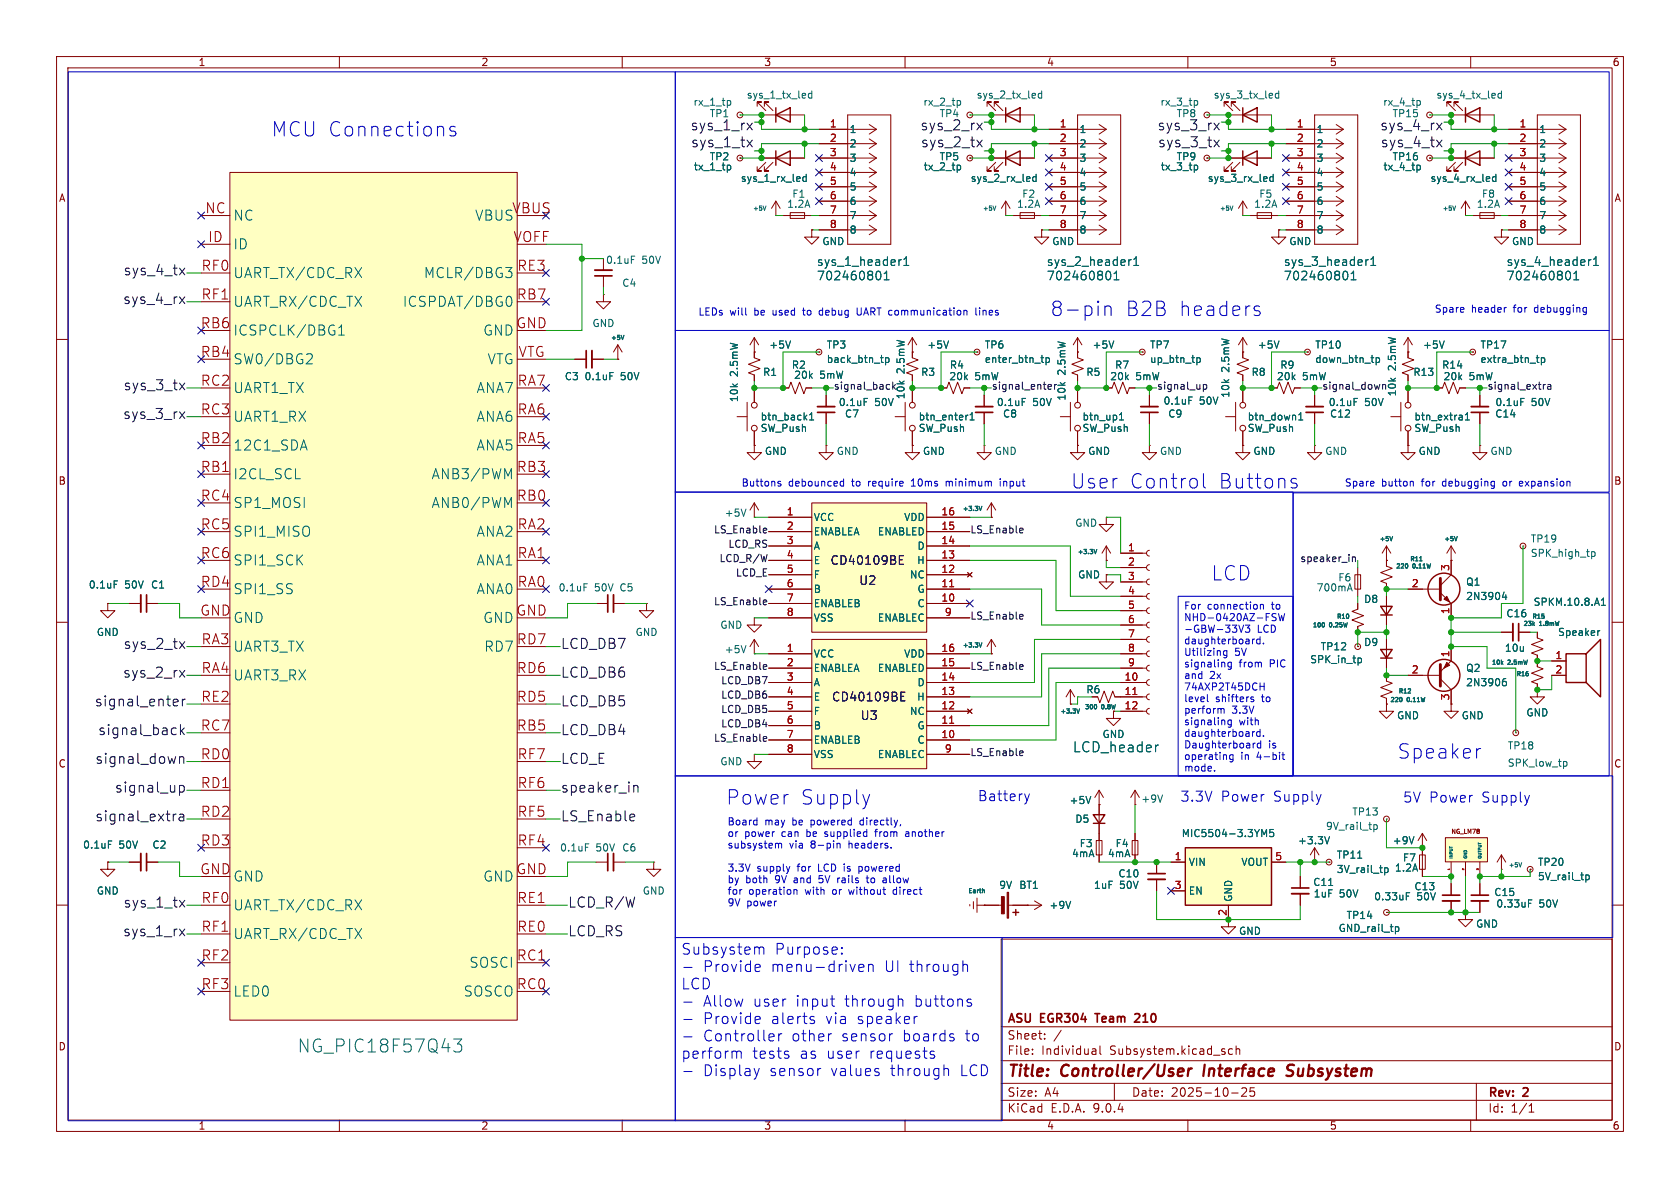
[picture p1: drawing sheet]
<svg xmlns="http://www.w3.org/2000/svg" width="297mm" height="210mm" viewBox="0 0 297 210" stroke-linecap="round" stroke-linejoin="round" font-family="sans-serif">
<defs><g id="words">
<g font-size="3.5" fill="#0000c2">
<text x="48" y="24.4">MCU Connections</text>
<text x="185.7" y="56.1">8-pin</text>
<text x="198.9" y="56.1">B2B</text>
<text x="208.3" y="56.1">headers</text>
<text x="189.3" y="86.6">User</text>
<text x="199.7" y="86.6">Control</text>
<text x="215.3" y="86.6">Buttons</text>
<text x="214.1" y="102.8">LCD</text>
<text x="247" y="134.3">Speaker</text>
<text x="128.4" y="142.5">Power</text>
<text x="141.5" y="142.5">Supply</text>
</g>
<text font-size="3.2" fill="#006464" x="52.6" y="186.3">NG_PIC18F57Q43</text>
<g font-size="2.8" fill="#840000">
<text x="178" y="190.9">Title:</text>
<text x="187.7" y="190.9">Controller/User</text>
<text x="213.6" y="190.9">Interface</text>
<text x="229.2" y="190.9">Subsystem</text>
</g>
<g font-size="2.7" fill="#0000c2">
<text x="120.3" y="169">Subsystem</text>
<text x="124.2" y="172.1">Provide</text>
<text x="136.3" y="172.1">menu-driven</text>
<text x="136.9" y="169">Purpose:</text>
<text x="156.4" y="172.1">UI through</text>
<text x="120.3" y="175.2">LCD</text>
<text x="124.2" y="178.3">Allow</text>
<text x="133.1" y="178.3">user</text>
<text x="140.7" y="178.3">input</text>
<text x="149.4" y="178.3">through</text>
<text x="161.8" y="178.3">buttons</text>
<text x="124.2" y="181.3">Provide</text>
<text x="124.2" y="184.4">Controller</text>
<text x="136.3" y="181.3">alerts</text>
<text x="139.9" y="184.4">other</text>
<text x="146" y="181.3">via</text>
<text x="148.8" y="184.4">sensor</text>
<text x="151.6" y="181.3">speaker</text>
<text x="159.6" y="184.4">boards</text>
<text x="170.8" y="184.4">to</text>
<text x="120.3" y="187.5">perform</text>
<text x="124.2" y="190.5">Display</text>
<text x="132.9" y="187.5">tests</text>
<text x="136" y="190.5">sensor</text>
<text x="141.3" y="187.5">as</text>
<text x="146.1" y="187.5">user</text>
<text x="146.9" y="190.5">values</text>
<text x="153.7" y="187.5">requests</text>
<text x="157.5" y="190.5">through</text>
<text x="169.9" y="190.5">LCD</text>
</g>
<g font-size="2.5" fill="#0f0f0f">
<text x="122.1" y="23.3">sys_1_rx</text>
<text x="162.7" y="23.3">sys_2_rx</text>
<text x="204.6" y="23.3">sys_3_rx</text>
<text x="244" y="23.3">sys_4_rx</text>
<text x="122.2" y="26.2">sys_1_tx</text>
<text x="162.8" y="26.2">sys_2_tx</text>
<text x="204.7" y="26.2">sys_3_tx</text>
<text x="244.1" y="26.2">sys_4_tx</text>
<text x="21.7" y="54">sys_4_rx</text>
<text x="21.8" y="48.9">sys_4_tx</text>
<text x="21.8" y="69.2">sys_3_tx</text>
<text x="21.7" y="74.3">sys_3_rx</text>
<text x="21.8" y="114.9">sys_2_tx</text>
<text x="99.1" y="114.9">LCD_DB7</text>
<text x="16.7" y="125.1">signal_enter</text>
<text x="21.7" y="120">sys_2_rx</text>
<text x="99.1" y="120">LCD_DB6</text>
<text x="99.1" y="125.1">LCD_DB5</text>
<text x="17.3" y="130.2">signal_back</text>
<text x="99.1" y="130.2">LCD_DB4</text>
<text x="16.8" y="135.2">signal_down</text>
<text x="99.1" y="135.2">LCD_E</text>
<text x="20.3" y="140.3">signal_up</text>
<text x="99.1" y="140.3">speaker_in</text>
<text x="16.8" y="145.4">signal_extra</text>
<text x="99.1" y="145.4">LS_Enable</text>
<text x="21.8" y="160.6">sys_1_tx</text>
<text x="100.3" y="160.6">LCD_R/W</text>
<text x="21.7" y="165.7">sys_1_rx</text>
<text x="100.3" y="165.7">LCD_RS</text>
</g>
<g font-size="2.5" fill="#a90000">
<text x="36.2" y="37.8">NC</text>
<text x="36.7" y="42.9">ID</text>
<text x="90.7" y="42.9">VOFF</text>
<text x="35.6" y="48">RF0</text>
<text x="35.6" y="53.1">RF1</text>
<text x="91.3" y="53.1">RB7</text>
<text x="91.4" y="48">RE3</text>
<text x="91.2" y="58.2">GND</text>
<text x="91.6" y="63.2">VTG</text>
<text x="35.4" y="68.3">RC2</text>
<text x="91.4" y="68.3">RA7</text>
<text x="35.4" y="73.4">RC3</text>
<text x="91.4" y="73.4">RA6</text>
<text x="91.3" y="83.6">RB3</text>
<text x="91.4" y="78.5">RA5</text>
<text x="91.3" y="88.6">RB0</text>
<text x="91.4" y="93.7">RA2</text>
<text x="91.4" y="98.8">RA1</text>
<text x="91.4" y="103.9">RA0</text>
<text x="35.3" y="109">GND</text>
<text x="91.2" y="109">GND</text>
<text x="35.6" y="114">RA3</text>
<text x="35.6" y="119.1">RA4</text>
<text x="91.3" y="114">RD7</text>
<text x="91.3" y="119.1">RD6</text>
<text x="35.5" y="124.2">RE2</text>
<text x="91.3" y="124.2">RD5</text>
<text x="35.4" y="129.3">RC7</text>
<text x="91.3" y="129.3">RB5</text>
<text x="35.4" y="134.4">RD0</text>
<text x="91.4" y="134.4">RF7</text>
<text x="35.4" y="139.4">RD1</text>
<text x="91.4" y="139.4">RF6</text>
<text x="35.4" y="144.5">RD2</text>
<text x="91.4" y="144.5">RF5</text>
<text x="91.4" y="149.6">RF4</text>
<text x="35.3" y="154.7">GND</text>
<text x="91.2" y="154.7">GND</text>
<text x="35.6" y="159.8">RF0</text>
<text x="91.4" y="159.8">RE1</text>
<text x="35.6" y="164.8">RF1</text>
<text x="91.4" y="164.8">RE0</text>
<text x="91.3" y="169.9">RC1</text>
<text x="91.3" y="175">RC0</text>
</g>
<g font-size="2.5" fill="#006464">
<text x="41.1" y="39.2">NC</text>
<text x="84" y="39.2">VBUS</text>
<text x="41.1" y="44.3">ID</text>
<text x="41.1" y="49.4">UART_TX/CDC_RX</text>
<text x="74.9" y="49.4">MCLR/DBG3</text>
<text x="41.1" y="54.5">UART_RX/CDC_TX</text>
<text x="41.1" y="59.5">ICSPCLK/DBG1</text>
<text x="71.2" y="54.5">ICSPDAT/DBG0</text>
<text x="85.4" y="59.5">GND</text>
<text x="41.1" y="64.6">SW0/DBG2</text>
<text x="86.2" y="64.6">VTG</text>
<text x="41.1" y="69.7">UART1_TX</text>
<text x="84.2" y="69.7">ANA7</text>
<text x="41.1" y="74.8">UART1_RX</text>
<text x="84.2" y="74.8">ANA6</text>
<text x="41.1" y="79.9">12C1_SDA</text>
<text x="84.2" y="79.9">ANA5</text>
<text x="41.1" y="84.9">I2CL_SCL</text>
<text x="76.3" y="84.9">ANB3/PWM</text>
<text x="41.1" y="90">SP1_MOSI</text>
<text x="41.1" y="95.1">SPI1_MISO</text>
<text x="76.3" y="90">ANB0/PWM</text>
<text x="84.2" y="95.1">ANA2</text>
<text x="41.1" y="100.2">SPI1_SCK</text>
<text x="84.2" y="100.2">ANA1</text>
<text x="41.1" y="105.3">SPI1_SS</text>
<text x="84.2" y="105.3">ANA0</text>
<text x="41.1" y="110.3">GND</text>
<text x="85.4" y="110.3">GND</text>
<text x="41.1" y="115.4">UART3_TX</text>
<text x="85.6" y="115.4">RD7</text>
<text x="41.1" y="120.5">UART3_RX</text>
<text x="189.6" y="133.2">LCD_header</text>
<text x="41.1" y="156.1">GND</text>
<text x="41.1" y="161.1">UART_TX/CDC_RX</text>
<text x="85.4" y="156.1">GND</text>
<text x="41.1" y="166.2">UART_RX/CDC_TX</text>
<text x="83" y="171.3">SOSCI</text>
<text x="41.1" y="176.4">LED0</text>
<text x="81.9" y="176.4">SOSCO</text>
</g>
<g font-size="2.5" fill="#000084">
<text x="90.5" y="37.8">VBUS</text>
<text x="35.4" y="58.2">RB6</text>
<text x="35.4" y="63.2">RB4</text>
<text x="35.4" y="78.5">RB2</text>
<text x="35.4" y="83.6">RB1</text>
<text x="35.4" y="88.6">RC4</text>
<text x="35.4" y="93.7">RC5</text>
<text x="35.4" y="98.8">RC6</text>
<text x="35.4" y="103.9">RD4</text>
<text x="35.4" y="149.6">RD3</text>
<text x="35.6" y="169.9">RF2</text>
<text x="35.6" y="175">RF3</text>
</g>
<g font-size="2.5" fill="#0000c2">
<text x="172.8" y="141.8">Battery</text>
<text x="208.6" y="141.9">3.3V</text>
<text x="215.8" y="141.9">Power</text>
<text x="225.2" y="141.9">Supply</text>
<text x="248" y="142.1">5V Power</text>
<text x="262" y="142.1">Supply</text>
</g>
<g font-size="2.1" fill="#006464">
<text x="144.3" y="47.2">sys_1_header1</text>
<text x="185" y="47.2">sys_2_header1</text>
<text x="226.9" y="47.2">sys_3_header1</text>
<text x="266.2" y="47.2">sys_4_header1</text>
<text x="144.3" y="49.8">702460801</text>
<text x="185" y="49.8">702460801</text>
<text x="226.9" y="49.8">702460801</text>
<text x="266.2" y="49.8">702460801</text>
</g>
<g font-size="2.1">
<text x="146.7" y="100.1">CD40109BE</text>
<text x="151.8" y="103.6">U2</text>
<text x="147" y="124.2">CD40109BE</text>
<text x="152.1" y="127.5">U3</text>
</g>
<g font-size="2.1" fill="#840000">
<text x="178" y="184">Sheet:</text>
<text x="178" y="181.2">ASU</text>
<text x="184" y="181.2">EGR304</text>
<text x="194.4" y="181.2">Team</text>
<text x="201.9" y="181.2">210</text>
<text x="178" y="186.7">File:</text>
<text x="184.1" y="186.7">Individual</text>
<text x="196.2" y="186.7">Subsystem.kicad_sch</text>
<text x="178" y="196.9">KiCad</text>
<text x="178" y="194.1">Size:</text>
<text x="184.7" y="194.1">A4</text>
<text x="185.7" y="196.9">E.D.A.</text>
<text x="193.3" y="196.9">9.0.4</text>
<text x="200" y="194.1">Date:</text>
<text x="207" y="194.1">2025-10-25</text>
<text x="263" y="194.3">Rev:</text>
<text x="263" y="196.9">Id:</text>
<text x="267.1" y="196.9">1/1</text>
<text x="269.4" y="194.3">2</text>
</g>
<g font-size="1.8" fill="#840000">
<text x="35" y="11.9">1</text>
<text x="85" y="11.9">2</text>
<text x="135" y="11.9">3</text>
<text x="185" y="11.9">4</text>
<text x="235" y="11.9">5</text>
<text x="285" y="11.9">6</text>
<text x="10.3" y="35.9">A</text>
<text x="285.3" y="35.9">A</text>
<text x="10.3" y="85.9">B</text>
<text x="285.3" y="85.9">B</text>
<text x="192" y="122.8">R6</text>
<text x="10.3" y="135.9">C</text>
<text x="285.3" y="135.9">C</text>
<text x="10.3" y="185.9">D</text>
<text x="285.3" y="185.9">D</text>
<text x="35" y="199.9">1</text>
<text x="85" y="199.9">2</text>
<text x="135" y="199.9">3</text>
<text x="185" y="199.9">4</text>
<text x="235" y="199.9">5</text>
<text x="285" y="199.9">6</text>
</g>
<g font-size="1.8" fill="#006464">
<text x="131.9" y="17.6">sys_1_tx_led</text>
<text x="172.6" y="17.6">sys_2_tx_led</text>
<text x="214.5" y="17.6">sys_3_tx_led</text>
<text x="253.8" y="17.6">sys_4_tx_led</text>
<text x="122.5" y="18.9">rx_1_tp</text>
<text x="150.1" y="23.7">1</text>
<text x="163.1" y="18.9">rx_2_tp</text>
<text x="190.8" y="23.7">1</text>
<text x="205" y="18.9">rx_3_tp</text>
<text x="232.7" y="23.7">1</text>
<text x="244.4" y="18.9">rx_4_tp</text>
<text x="246.1" y="20.9">TP15</text>
<text x="272" y="23.7">1</text>
<text x="125.4" y="28.5">TP2</text>
<text x="150.1" y="26.3">2</text>
<text x="150.1" y="28.8">3</text>
<text x="166" y="28.5">TP5</text>
<text x="190.8" y="26.3">2</text>
<text x="190.8" y="28.8">3</text>
<text x="207.9" y="28.5">TP9</text>
<text x="232.7" y="26.3">2</text>
<text x="232.7" y="28.8">3</text>
<text x="246.1" y="28.5">TP16</text>
<text x="272" y="26.3">2</text>
<text x="272" y="28.8">3</text>
<text x="122.6" y="30.3">tx_1_tp</text>
<text x="130.9" y="32.4">sys_1_rx_led</text>
<text x="140" y="35.2">F1</text>
<text x="150.1" y="31.3">4</text>
<text x="150.1" y="33.9">5</text>
<text x="163.2" y="30.3">tx_2_tp</text>
<text x="171.5" y="32.4">sys_2_rx_led</text>
<text x="180.6" y="35.2">F2</text>
<text x="190.8" y="31.3">4</text>
<text x="190.8" y="33.9">5</text>
<text x="205.1" y="30.3">tx_3_tp</text>
<text x="213.4" y="32.4">sys_3_rx_led</text>
<text x="222.5" y="35.2">F5</text>
<text x="232.7" y="31.3">4</text>
<text x="232.7" y="33.9">5</text>
<text x="244.5" y="30.3">tx_4_tp</text>
<text x="252.8" y="32.4">sys_4_rx_led</text>
<text x="261.9" y="35.2">F8</text>
<text x="272" y="31.3">4</text>
<text x="272" y="33.9">5</text>
<text x="139.1" y="36.9">1.2A</text>
<text x="150.1" y="36.4">6</text>
<text x="150.1" y="39">7</text>
<text x="150.1" y="41.5">8</text>
<text x="179.7" y="36.9">1.2A</text>
<text x="190.8" y="36.4">6</text>
<text x="190.8" y="39">7</text>
<text x="190.8" y="41.5">8</text>
<text x="221.6" y="36.9">1.2A</text>
<text x="232.7" y="36.4">6</text>
<text x="232.7" y="39">7</text>
<text x="232.7" y="41.5">8</text>
<text x="261" y="36.9">1.2A</text>
<text x="272" y="36.4">6</text>
<text x="272" y="39">7</text>
<text x="272" y="41.5">8</text>
<text x="107" y="46.8">0.1uF</text>
<text x="113.5" y="46.8">50V</text>
<text x="145.3" y="43.5">GND</text>
<text x="185.9" y="43.5">GND</text>
<text x="227.8" y="43.5">GND</text>
<text x="267.2" y="43.5">GND</text>
<text x="109.9" y="50.9">C4</text>
<text x="104.6" y="58">GND</text>
<text x="135.9" y="61.8">+5V</text>
<text x="139.9" y="65.4">R2</text>
<text x="146.1" y="61.8">TP3</text>
<text x="146.1" y="64.4">back_btn_tp</text>
<text x="163.8" y="61.8">+5V</text>
<text x="167.8" y="65.4">R4</text>
<text x="174" y="61.8">TP6</text>
<text x="174" y="64.4">enter_btn_tp</text>
<text x="193" y="61.8">+5V</text>
<text x="197" y="65.4">R7</text>
<text x="203.2" y="61.8">TP7</text>
<text x="203.2" y="64.4">up_btn_tp</text>
<text x="217.5" y="65.8" transform="rotate(-90 217.5 65.8)">2.5mW</text>
<text x="222.3" y="61.8">+5V</text>
<text x="226.2" y="65.4">R9</text>
<text x="232.4" y="64.4">down_btn_tp</text>
<text x="232.4" y="61.8">TP10</text>
<text x="247" y="65.5" transform="rotate(-90 247 65.5)">2.5mW</text>
<text x="251.5" y="61.8">+5V</text>
<text x="254.8" y="65.4">R14</text>
<text x="261.6" y="61.8">TP17</text>
<text x="261.6" y="64.4">extra_btn_tp</text>
<text x="99.8" y="67.4">C3</text>
<text x="103.2" y="67.4">0.1uF</text>
<text x="109.7" y="67.4">50V</text>
<text x="130.7" y="71.2" transform="rotate(-90 130.7 71.2)">10k</text>
<text x="130.7" y="66.6" transform="rotate(-90 130.7 66.6)">2.5mW</text>
<text x="134.8" y="66.6">R1</text>
<text x="140.3" y="67.2">20k</text>
<text x="144.9" y="67.2">5mW</text>
<text x="148.2" y="72">0.1uF</text>
<text x="154.6" y="72">50V</text>
<text x="160.1" y="70.7" transform="rotate(-90 160.1 70.7)">10k</text>
<text x="160.1" y="66.1" transform="rotate(-90 160.1 66.1)">2.5mW</text>
<text x="162.7" y="66.6">R3</text>
<text x="167.7" y="67.4">20k</text>
<text x="172.3" y="67.4">5mW</text>
<text x="176.1" y="72">0.1uF</text>
<text x="182.6" y="72">50V</text>
<text x="188.6" y="70.9" transform="rotate(-90 188.6 70.9)">10k</text>
<text x="188.6" y="66.3" transform="rotate(-90 188.6 66.3)">2.5mW</text>
<text x="192" y="66.6">R5</text>
<text x="196.2" y="67.4">20k</text>
<text x="200.8" y="67.4">5mW</text>
<text x="205.6" y="71.7">0.1uF</text>
<text x="212" y="71.7">50V</text>
<text x="217.5" y="70.4" transform="rotate(-90 217.5 70.4)">10k</text>
<text x="221.2" y="66.6">R8</text>
<text x="225.6" y="67.4">20k</text>
<text x="230.3" y="67.4">5mW</text>
<text x="234.8" y="72">0.1uF</text>
<text x="241.2" y="72">50V</text>
<text x="247" y="70.2" transform="rotate(-90 247 70.2)">10k</text>
<text x="249.8" y="66.6">R13</text>
<text x="255.1" y="67.4">20k</text>
<text x="259.7" y="67.4">5mW</text>
<text x="264.3" y="72">0.1uF</text>
<text x="270.7" y="72">50V</text>
<text x="134.4" y="74.5">btn_back1</text>
<text x="134.4" y="76.6">SW_Push</text>
<text x="149.3" y="74">C7</text>
<text x="162.3" y="74.5">btn_enter1</text>
<text x="162.3" y="76.6">SW_Push</text>
<text x="177.2" y="74">C8</text>
<text x="191.3" y="74.5">btn_up1</text>
<text x="191.3" y="76.6">SW_Push</text>
<text x="206.4" y="74">C9</text>
<text x="220.5" y="74.5">btn_down1</text>
<text x="220.5" y="76.6">SW_Push</text>
<text x="235" y="74">C12</text>
<text x="249.9" y="74.5">btn_extra1</text>
<text x="249.9" y="76.6">SW_Push</text>
<text x="264.2" y="74">C14</text>
<text x="135.1" y="80.6">GND</text>
<text x="147.8" y="80.6">GND</text>
<text x="163.1" y="80.6">GND</text>
<text x="175.8" y="80.6">GND</text>
<text x="192.3" y="80.6">GND</text>
<text x="205" y="80.6">GND</text>
<text x="221.5" y="80.6">GND</text>
<text x="234.2" y="80.6">GND</text>
<text x="250.7" y="80.6">GND</text>
<text x="263.4" y="80.6">GND</text>
<text x="128" y="91.5">+5V</text>
<text x="143.8" y="92.3">VCC</text>
<text x="143.8" y="94.8">ENABLEA</text>
<text x="155.1" y="94.8">ENABLED</text>
<text x="159.7" y="92.3">VDD</text>
<text x="190" y="93.3">GND</text>
<text x="143.8" y="97.4">A</text>
<text x="143.8" y="99.9">E</text>
<text x="162" y="99.9">H</text>
<text x="162.1" y="97.4">D</text>
<text x="270.5" y="96.1">TP19</text>
<text x="270.5" y="98.7">SPK_high_tp</text>
<text x="15.6" y="104.2">0.1uF</text>
<text x="22" y="104.2">50V</text>
<text x="26.6" y="104.2">C1</text>
<text x="98.7" y="104.7">0.1uF</text>
<text x="105.1" y="104.7">50V C5</text>
<text x="143.8" y="102.5">F</text>
<text x="143.8" y="105">B</text>
<text x="143.8" y="107.5">ENABLEB</text>
<text x="160.8" y="102.5">NC</text>
<text x="162.1" y="105">G</text>
<text x="162.1" y="107.5">C</text>
<text x="190.5" y="102.5">GND</text>
<text x="232.7" y="104.7">700mA</text>
<text x="236.5" y="103">F6</text>
<text x="241.1" y="106.8">D8</text>
<text x="259.1" y="103.7">Q1</text>
<text x="259.1" y="106.3">2N3904</text>
<text x="271" y="107.3">SPKM.10.8.A1</text>
<text x="17" y="112.6">GND</text>
<text x="112.3" y="112.6">GND</text>
<text x="127.2" y="111.4">GND</text>
<text x="143.8" y="110.1">VSS</text>
<text x="155.1" y="110.1">ENABLEC</text>
<text x="266.2" y="109.3">C16</text>
<text x="275.3" y="112.6">Speaker</text>
<text x="128" y="115.7">+5V</text>
<text x="143.8" y="116.4">VCC</text>
<text x="143.8" y="119">ENABLEA</text>
<text x="155.1" y="119">ENABLED</text>
<text x="159.7" y="116.4">VDD</text>
<text x="231.5" y="117.4">SPK_in_tp</text>
<text x="233.4" y="115.2">TP12</text>
<text x="241.1" y="114.4">D9</text>
<text x="259.1" y="119">Q2</text>
<text x="265.9" y="115.4">10u</text>
<text x="143.8" y="121.5">A</text>
<text x="143.8" y="124.1">E</text>
<text x="162" y="124.1">H</text>
<text x="162.1" y="121.5">D</text>
<text x="259.1" y="121.5">2N3906</text>
<text x="143.8" y="126.6">F</text>
<text x="143.8" y="129.1">B</text>
<text x="143.8" y="131.7">ENABLEB</text>
<text x="160.8" y="126.6">NC</text>
<text x="162.1" y="129.1">G</text>
<text x="162.1" y="131.7">C</text>
<text x="194.8" y="130.7">GND</text>
<text x="246.9" y="127.4">GND</text>
<text x="258.3" y="127.4">GND</text>
<text x="269.7" y="126.8">GND</text>
<text x="127.2" y="135.5">GND</text>
<text x="143.8" y="134.2">VSS</text>
<text x="155.1" y="134.2">ENABLEC</text>
<text x="266.5" y="135.7">SPK_low_tp</text>
<text x="266.5" y="132.7">TP18</text>
<text x="189" y="142.3">+5V</text>
<text x="201.7" y="142.1">+9V</text>
<text x="190" y="145.6">D5</text>
<text x="190.8" y="150">F3</text>
<text x="197.1" y="150">F4</text>
<text x="208.8" y="148.2">MIC5504-3.3YM5</text>
<text x="229.4" y="149.5">+3.3V</text>
<text x="234.3" y="146.9">9V_rail_tp</text>
<text x="239" y="144.4">TP13</text>
<text x="246.1" y="149.5">+9V</text>
<text x="14.6" y="150.2">0.1uF</text>
<text x="21" y="150.2">50V</text>
<text x="26.9" y="150.2">C2</text>
<text x="98.9" y="150.7">0.1uF</text>
<text x="105.3" y="150.7">50V</text>
<text x="109.9" y="150.7">C6</text>
<text x="189.4" y="151.7">4mA</text>
<text x="195.8" y="151.7">4mA</text>
<text x="197.6" y="155.3">C10</text>
<text x="210.1" y="153.3">VIN</text>
<text x="219.4" y="153.3">VOUT</text>
<text x="236.2" y="152">TP11</text>
<text x="236.2" y="154.5">3V_rail_tp</text>
<text x="246.5" y="154.3">1.2A</text>
<text x="247.9" y="152.5">F7</text>
<text x="271.8" y="153.3">TP20</text>
<text x="271.8" y="155.8">5V_rail_tp</text>
<text x="17" y="158.3">GND</text>
<text x="113.5" y="158.3">GND</text>
<text x="176.5" y="157.3">9V</text>
<text x="180.1" y="157.3">BT1</text>
<text x="185.4" y="160.9">+9V</text>
<text x="193.3" y="157.3">1uF</text>
<text x="197.9" y="157.3">50V</text>
<text x="210.1" y="158.3">EN</text>
<text x="218" y="159.5" transform="rotate(-90 218 159.5)">GND</text>
<text x="232.1" y="156.8">C11</text>
<text x="232.1" y="158.9">1uF</text>
<text x="236.8" y="158.9">50V</text>
<text x="242.8" y="159.4">0.33uF</text>
<text x="249.9" y="157.6">C13</text>
<text x="250.5" y="159.4">50V</text>
<text x="264.1" y="158.6">C15</text>
<text x="264.4" y="160.6">0.33uF</text>
<text x="272.1" y="160.6">50V</text>
<text x="218.9" y="165.5">GND</text>
<text x="236.6" y="164.9">GND_rail_tp</text>
<text x="238" y="162.7">TP14</text>
<text x="260.9" y="164.2">GND</text>
</g>
<g font-size="1.8" fill="#0f0f0f">
<text x="125.4" y="20.9">TP1</text>
<text x="166" y="20.9">TP4</text>
<text x="207.9" y="20.9">TP8</text>
<text x="147.3" y="69.1">signal_back</text>
<text x="175.3" y="69.1">signal_enter</text>
<text x="204.5" y="69.1">signal_up</text>
<text x="233.7" y="69.1">signal_down</text>
<text x="262.9" y="69.1">signal_extra</text>
<text x="126.1" y="94.5">LS_Enable</text>
<text x="171.4" y="94.5">LS_Enable</text>
<text x="127.1" y="99.6">LCD_R/W</text>
<text x="128.7" y="97">LCD_RS</text>
<text x="229.8" y="99.6">speaker_in</text>
<text x="126.1" y="107.2">LS_Enable</text>
<text x="130" y="102.1">LCD_E</text>
<text x="171.4" y="109.7">LS_Enable</text>
<text x="126.1" y="118.6">LS_Enable</text>
<text x="171.4" y="118.6">LS_Enable</text>
<text x="127.4" y="123.7">LCD_DB6</text>
<text x="127.4" y="121.2">LCD_DB7</text>
<text x="126.1" y="131.3">LS_Enable</text>
<text x="127.4" y="126.2">LCD_DB5</text>
<text x="127.4" y="128.8">LCD_DB4</text>
<text x="171.4" y="133.9">LS_Enable</text>
</g>
<g font-size="1.8" fill="#a90000">
<text x="146.6" y="22.6">1</text>
<text x="187.3" y="22.6">1</text>
<text x="229.2" y="22.6">1</text>
<text x="268.5" y="22.6">1</text>
<text x="146.6" y="25.1">2</text>
<text x="146.6" y="27.7">3</text>
<text x="187.3" y="25.1">2</text>
<text x="187.3" y="27.7">3</text>
<text x="229.2" y="25.1">2</text>
<text x="229.2" y="27.7">3</text>
<text x="268.5" y="25.1">2</text>
<text x="268.5" y="27.7">3</text>
<text x="146.6" y="30.2">4</text>
<text x="146.6" y="32.8">5</text>
<text x="146.6" y="35.3">6</text>
<text x="187.3" y="30.2">4</text>
<text x="187.3" y="32.8">5</text>
<text x="187.3" y="35.3">6</text>
<text x="229.2" y="30.2">4</text>
<text x="229.2" y="32.8">5</text>
<text x="229.2" y="35.3">6</text>
<text x="268.5" y="30.2">4</text>
<text x="268.5" y="32.8">5</text>
<text x="268.5" y="35.3">6</text>
<text x="146.6" y="37.8">7</text>
<text x="146.6" y="40.4">8</text>
<text x="187.3" y="37.8">7</text>
<text x="187.3" y="40.4">8</text>
<text x="229.2" y="37.8">7</text>
<text x="229.2" y="40.4">8</text>
<text x="268.5" y="37.8">7</text>
<text x="268.5" y="40.4">8</text>
<text x="139" y="91.2">1</text>
<text x="139" y="93.7">2</text>
<text x="166.3" y="91.2">16</text>
<text x="166.3" y="93.7">15</text>
<text x="139" y="96.3">3</text>
<text x="139" y="98.8">4</text>
<text x="139" y="101.3">5</text>
<text x="166.3" y="96.3">14</text>
<text x="166.3" y="98.8">13</text>
<text x="166.3" y="101.3">12</text>
<text x="199.3" y="97.5">1</text>
<text x="199.3" y="100.1">2</text>
<text x="256.3" y="101" transform="rotate(-90 256.3 101)">3</text>
<text x="139" y="103.9">6</text>
<text x="139" y="106.4">7</text>
<text x="166.3" y="103.9">11</text>
<text x="166.3" y="106.4">10</text>
<text x="199.3" y="102.6">3</text>
<text x="199.3" y="105.2">4</text>
<text x="199.3" y="107.7">5</text>
<text x="249.5" y="103.9">2</text>
<text x="139" y="109">8</text>
<text x="166.9" y="109">9</text>
<text x="199.3" y="110.2">6</text>
<text x="199.3" y="112.8">7</text>
<text x="256.3" y="108.7" transform="rotate(-90 256.3 108.7)">1</text>
<text x="139" y="115.3">1</text>
<text x="139" y="117.9">2</text>
<text x="166.3" y="115.3">16</text>
<text x="166.3" y="117.9">15</text>
<text x="199.3" y="115.3">8</text>
<text x="199.3" y="117.9">9</text>
<text x="249.5" y="119.1">2</text>
<text x="256.3" y="116.3" transform="rotate(-90 256.3 116.3)">1</text>
<text x="274.9" y="116.6">1</text>
<text x="274.9" y="119.1">2</text>
<text x="139" y="120.4">3</text>
<text x="139" y="122.9">4</text>
<text x="139" y="125.5">5</text>
<text x="166.3" y="120.4">14</text>
<text x="166.3" y="122.9">13</text>
<text x="166.3" y="125.5">12</text>
<text x="198.7" y="120.4">10</text>
<text x="198.7" y="122.9">11</text>
<text x="198.7" y="125.5">12</text>
<text x="256.3" y="123.9" transform="rotate(-90 256.3 123.9)">3</text>
<text x="139" y="128">6</text>
<text x="139" y="130.6">7</text>
<text x="166.3" y="128">11</text>
<text x="166.3" y="130.6">10</text>
<text x="139" y="133.1">8</text>
<text x="166.9" y="133.1">9</text>
<text x="207.6" y="152.1">1</text>
<text x="225.4" y="152.1">5</text>
<text x="207.6" y="157.2">3</text>
<text x="216.9" y="162" transform="rotate(-90 216.9 162)">2</text>
</g>
<g font-size="1.8" fill="#0000c2">
<text x="123.4" y="56">LEDs</text>
<text x="129" y="56">will</text>
<text x="133.5" y="56">be</text>
<text x="136.9" y="56">used</text>
<text x="142.4" y="56">to</text>
<text x="145.5" y="56">debug</text>
<text x="152.4" y="56">UART communication</text>
<text x="173.7" y="56">lines</text>
<text x="253.6" y="55.5">Spare</text>
<text x="260.1" y="55.5">header</text>
<text x="267.7" y="55.5">for</text>
<text x="271.5" y="55.5">debugging</text>
<text x="131" y="86.2">Buttons</text>
<text x="139.4" y="86.2">debounced</text>
<text x="150.7" y="86.2">to</text>
<text x="153.8" y="86.2">require</text>
<text x="161.6" y="86.2">10ms</text>
<text x="167.9" y="86.2">minimum</text>
<text x="177.6" y="86.2">input</text>
<text x="237.7" y="86.2">Spare</text>
<text x="244.2" y="86.2">button</text>
<text x="251.4" y="86.2">for</text>
<text x="255.3" y="86.2">debugging</text>
<text x="266.2" y="86.2">or</text>
<text x="269.3" y="86.2">expansion</text>
<text x="209.2" y="108.1">For</text>
<text x="209.2" y="110.1">NHD-0420AZ-FSW</text>
<text x="209.2" y="112.2">-GBW-33V3</text>
<text x="213.4" y="108.1">connection</text>
<text x="222.3" y="112.2">LCD</text>
<text x="224.9" y="108.1">to</text>
<text x="209.2" y="114.2">daughterboard.</text>
<text x="209.2" y="116.3">Utilizing</text>
<text x="209.2" y="118.3">signaling</text>
<text x="218.3" y="116.3">5V</text>
<text x="219.1" y="118.3">from</text>
<text x="224.6" y="118.3">PIC</text>
<text x="209.2" y="120.4">and</text>
<text x="209.2" y="122.4">74AXP2T45DCH</text>
<text x="209.2" y="124.4">level</text>
<text x="213.9" y="120.4">2x</text>
<text x="214.9" y="124.4">shifters</text>
<text x="223.2" y="124.4">to</text>
<text x="209.2" y="126.5">perform</text>
<text x="209.2" y="128.5">signaling</text>
<text x="209.2" y="130.6">daughterboard.</text>
<text x="217.8" y="126.5">3.3V</text>
<text x="219.1" y="128.5">with</text>
<text x="209.2" y="132.6">Daughterboard</text>
<text x="209.2" y="134.7">operating</text>
<text x="209.2" y="136.7">mode.</text>
<text x="219.4" y="134.7">in</text>
<text x="222.3" y="134.7">4-bit</text>
<text x="224.3" y="132.6">is</text>
<text x="128.5" y="146.1">Board</text>
<text x="128.5" y="148.2">or</text>
<text x="131.6" y="148.2">power</text>
<text x="135.2" y="146.1">may</text>
<text x="138.3" y="148.2">can</text>
<text x="140.2" y="146.1">be</text>
<text x="142.9" y="148.2">be</text>
<text x="143.6" y="146.1">powered</text>
<text x="146.3" y="148.2">supplied</text>
<text x="152.5" y="146.1">directly,</text>
<text x="155.4" y="148.2">from</text>
<text x="160.9" y="148.2">another</text>
<text x="128.5" y="150.2">subsystem</text>
<text x="128.5" y="154.3">3.3V</text>
<text x="133.8" y="154.3">supply</text>
<text x="139.6" y="150.2">via</text>
<text x="141.1" y="154.3">for</text>
<text x="143.4" y="150.2">8-pin</text>
<text x="144.9" y="154.3">LCD is</text>
<text x="150.3" y="150.2">headers.</text>
<text x="152.5" y="154.3">powered</text>
<text x="128.5" y="156.3">by</text>
<text x="128.5" y="158.4">for</text>
<text x="128.5" y="160.4">9V</text>
<text x="131.8" y="156.3">both</text>
<text x="132" y="160.4">power</text>
<text x="132.4" y="158.4">operation</text>
<text x="137.2" y="156.3">9V</text>
<text x="140.6" y="156.3">and</text>
<text x="142.5" y="158.4">with</text>
<text x="145.2" y="156.3">5V</text>
<text x="147.5" y="158.4">or</text>
<text x="148.7" y="156.3">rails</text>
<text x="150.6" y="158.4">without</text>
<text x="154.1" y="156.3">to</text>
<text x="157.2" y="156.3">allow</text>
<text x="158.6" y="158.4">direct</text>
</g>
<g font-size="1.1" fill="#006464">
<text x="133" y="37.4">+5V</text>
<text x="173.7" y="37.4">+5V</text>
<text x="215.6" y="37.4">+5V</text>
<text x="254.9" y="37.4">+5V</text>
<text x="107.9" y="60.3">+5V</text>
<text x="170.1" y="90.5">+3.3V</text>
<text x="243.8" y="95.9">+5V</text>
<text x="255.2" y="95.9">+5V</text>
<text x="190.4" y="98.1">+3.3V</text>
<text x="246.7" y="100.7">220</text>
<text x="249.2" y="99.4">R11</text>
<text x="249.8" y="100.7">0.11W</text>
<text x="232" y="111.1">100</text>
<text x="235" y="111.1">0.25W</text>
<text x="236.2" y="109.6">R10</text>
<text x="269.2" y="110.8">23k</text>
<text x="270.8" y="109.6">R15</text>
<text x="272.2" y="110.8">1.8mW</text>
<text x="170.1" y="114.7">+3.3V</text>
<text x="263.6" y="117.7">10k</text>
<text x="266.6" y="117.7">2.5mW</text>
<text x="268" y="119.7">R16</text>
<text x="191.7" y="125.6">300</text>
<text x="194.8" y="125.6">0.8W</text>
<text x="245.7" y="124.3">220</text>
<text x="247.2" y="122.8">R12</text>
<text x="248.7" y="124.3">0.11W</text>
<text x="187.4" y="126.3">+3.3V</text>
<text x="266.6" y="153.5">+5V</text>
<text x="171.1" y="158.1">Earth</text>
</g>
<text font-size="1.1" fill="#840000" x="256.4" y="147.6">NG_LM78</text>
<g font-size=".7" fill="#006464">
<text x="257" y="151.9" transform="rotate(-90 257 151.9)">INPUT</text>
<text x="259.6" y="151.9" transform="rotate(-90 259.6 151.9)">GND</text>
<text x="262.1" y="151.9" transform="rotate(-90 262.1 151.9)">OUTPUT</text>
</g>
<g font-size=".4" fill="#a90000">
<text x="258.8" y="154" transform="rotate(-90 258.8 154)">2</text>
<text x="261.4" y="154" transform="rotate(-90 261.4 154)">3</text>
</g>
</g></defs>
<g fill="none" stroke="#840000" stroke-width=".18">
<path d="M10 10h277v190h-277zM12 12h273v186h-273zM60 10v2M110 10v2M160 10v2M210 10v2M260 10v2M10 60h2M174 78.7v1.3h1.3l-1.3 1.3-1.3-1.3h1.3M174 78.7h.1M174 69.9v2M174 72.9v2"/>
<path d="M187.5 73.7h1.7M189.2 71.1v5.1M190.5 78.7v1.3h1.3l-1.3 1.3-1.3-1.3h1.3M190.5 78.7h.1M190.5 68.6v2.5M190.5 76.2v2.5M195.6 68.6h1l.4-1 .7 2 .8-2 .8 2 .3-1h1.1M203.2 78.7v1.3h1.3l-1.3 1.3-1.3-1.3h1.3M203.2 78.7h.1M203.2 69.9v2M203.2 72.9v2M219.7 78.7v1.3h1.3l-1.3 1.3-1.3-1.3h1.3"/>
<path d="M219.7 78.7h.1M232.4 78.7v1.3h1.3l-1.3 1.3-1.3-1.3h1.3M232.4 78.7h.1M248.9 78.7v1.3h1.3l-1.3 1.3-1.3-1.3h1.3M248.9 78.7h.1M285 60h2M175.3 91.4h.1M175.3 88.9l-.8 1.3M175.3 88.9l.7 1.3M175.3 88.9v2.5M195.6 91.4v1.3h1.2l-1.2 1.3-1.3-1.3h1.3M195.6 91.4h.1"/>
<path d="M195.6 99.1h.1M195.6 96.5l-.8 1.3M195.6 96.5l.7 1.3M195.6 96.5v2.6M198.1 97.8h4.6M203.2 97.3l-.4 .1-.1 .4 .1 .3 .4 .2M203.2 99.8l-.4 .2-.1 .3 .1 .4 .4 .1M245.1 99.1v1l1 .4-2 .7 2 .8-2 .7 1 .4v1M10 110h2M175.3 115.6h.1M175.3 113v2.6M175.3 113l-.8 1.3"/>
<path d="M175.3 113l.7 1.3M195.6 101.6v1.3h1.2l-1.2 1.2-1.3-1.2h1.3M195.6 101.6h.1M198.1 100.3h4.6M198.1 102.9h4.6M198.1 105.4h4.6M198.1 108h4.6M198.1 110.5h4.6M198.1 113h4.6M198.1 115.6h4.6M198.1 118.1h4.6M203.2 102.4l-.4 .1-.1 .4 .1 .3 .4 .2"/>
<path d="M203.2 104.9l-.4 .2-.1 .3 .1 .4 .4 .1M203.2 107.4l-.4 .2-.1 .4 .1 .3 .4 .2M203.2 110l-.4 .1-.1 .4 .1 .3 .4 .2M203.2 112.5l-.4 .2-.1 .3 .1 .4 .4 .1M203.2 115.1l-.4 .1-.1 .4 .1 .3 .4 .2M203.2 117.6l-.4 .2-.1 .3 .1 .4 .4 .1M239.5 101.6h1v2.5h-1zM240 114.3h.1M240 106.7v1l-1 .4 2 .7-2 .8 2 .8-1 .3v1.1M240 100.3v5.1M245.1 105.4v5.1M245.1 113v5.1"/>
<path d="M265.4 111.8h2.1M268.5 111.8h2M271.8 111.8v1l1 .4-2 .7 2 .8-2 .7 1 .4v1M274.3 116.8h2.6M274.3 119.4h2.6M285 110h2M189.2 124.5h.1M189.2 121.9l-.7 1.3M189.2 121.9l.8 1.3M189.2 121.9v2.6M194.1 123.2l.3 1 .8-2 .8 2 .7-2 .4 1h5.6M196.8 125.7v1.3h1.3l-1.3 1.3-1.2-1.3h1.2"/>
<path d="M198.1 120.7h4.6M198.1 125.7h4.6M203.2 120.1l-.4 .2-.1 .4 .1 .3 .4 .2M203.2 122.7l-.4 .1-.1 .4 .1 .3 .4 .2M203.2 125.2l-.4 .2-.1 .3 .1 .4 .4 .1M10 160h2M177 166h108v32h-108zM285 160h2M60 198v2M110 198v2M160 198v2M177 194.5h108"/>
<path d="M177 191.5h108M177 187.5h108M177 181.5h108M182.5 186.3v.1M182.5 185.5v.1M184.7 183.6v.1M184.7 182.8v.1M187.6 182.1l-1.3 2M193.2 185.4h.3l.2 .2v.8M193.7 186.3l-.5 .1M193.7 185.8h-.5M194.5 184.9v1.3l.2 .2"/>
<path d="M197 191.5v3M210 198v2M217.7 193.2h1.2M217.9 185.5l-.4-.1-.3 .3v.4l.1 .2h.6M218.5 185.5l.2-.1 .4 .1 .1 .9M218.5 184.9v1.5M219.5 192.4l.6-.1 .2 .1 .1 .3-.9 1.1h.9M221.7 192.3h-.7v.7l.2-.1h.5l.1 .3-.1 .5-.2 .1-.5-.1M260 198v2M261 191.5v6.5M270.3 196.6h.9M270.3 195.5l.4-.4v1.5"/>
<circle cx="190.5" cy="71.6" r=".51"/>
<circle cx="190.5" cy="75.7" r=".51"/>
<circle cx="240" cy="114.3" r=".51"/>
</g>
<path d="M209.2 189v.4l-1 .1M210.1 188.9l-.1 1.3M210.7 188.9l-.4 .1-.2 .3M213 188.2l-.3 2M228.5 190a.85 .85 0 0 1-1.1 .1M228.5 188.2l-.7 .1a.46 .46 0 0 0-.2 .5 .46 .46 0 0 0 .3 .4l.6 .2" fill="none" stroke="#840000" stroke-width=".4"/>
<path d="M172.5 72.9h3M201.7 72.9h3M268.5 110.2v3.1M193.6 179.2h.8M201.3 179.3l-.5-.1-.2 .1M201.4 179.8l-.8 .9h.9" fill="none" stroke="#840000" stroke-width=".3"/>
<g fill="none" stroke="#006464" stroke-width=".18">
<path d="M180.7 70.4h.6M197.9 74.2h.7M197.9 73.3l.4-.3v1.2M210.2 70.2h.6M173.1 89.5l.2 .8 .3-.8M193.4 97.1l.3 .8 .2-.8M248.8 99.7l.1 .2-.1 .5M251 99.2h.4M173.1 113.6l.2 .8 .3-.8M234 110.1l.2 .3-.2 .4M238.3 104.1h.6M238.6 103.2l.5 1.3"/>
<path d="M240.2 116.3l.4 .1 .1 .2-.1 .4-.4 .2M282.8 111.5l-.3 .1M283.1 107h.7M283.1 106.1l.4-.4v1.3M190.3 125.3l.3 .8 .3-.8M193.8 124.6l.1 .2-.1 .5M204.8 131.7l-.3 .1"/>
</g>
<path d="M200.3 122.8h.7" fill="none" stroke="#a90000" stroke-width=".18"/>
<path d="M244.1 114.8h2l-1 1.5zM244.1 107.2h2l-1 1.5zM244.1 116.3h2M244.1 108.7h2M276.9 115.6h3.5v5.1h-3.5zM280.4 115.6l2.6-2.6v10.2l-2.6-2.5" fill="none" stroke="#840000" stroke-width=".25"/>
<path d="M172.5 71.9h3M201.7 71.9h3M267.5 110.2v3.1" fill="none" stroke="#840000" stroke-width=".33"/>
<path d="M40.6 30.5h50.8v149.8h-50.8z" fill="#ffffc2"/>
<g fill="none" stroke="#840000" stroke-width=".18">
<path d="M35.6 38.1h5M40.6 30.5h50.8v149.8h-50.8zM91.4 38.1h5.1M35.6 43.2h5M35.6 48.3h5M35.6 53.3h5M35.6 58.4h5M91.4 43.2h5.1M91.4 48.3h5.1M91.4 53.3h5.1M91.4 58.4h5.1M106.7 52.1v1.2h1.2l-1.2 1.3-1.3-1.3h1.3"/>
<path d="M106.7 52.1h.1M106.7 45.7v2.1M106.7 48.8v2M35.6 63.5h5M35.6 68.6h5M35.6 73.7h5M35.6 78.7h5M91.4 63.5h5.1M91.4 68.6h5.1M91.4 73.7h5.1M91.4 78.7h5.1M101.6 63.5h2"/>
<path d="M104.6 63.5h2.1M109.2 63.5h.1M109.2 61l-.7 1.2M109.2 61l.8 1.2M109.2 61v2.5M146 69.9v2M146 72.9v2M158.2 73.7h1.8M160 71.1v5.1M161.3 78.7v1.3h1.3l-1.3 1.3-1.3-1.3h1.3M161.3 78.7h.1M161.3 68.6v2.5"/>
<path d="M161.3 76.2v2.5M166.4 68.6h1l.4-1 .7 2 .8-2 .8 2 .3-1h1M216.7 73.7h1.7M218.4 71.1v5.1M219.7 68.6v2.5M219.7 76.2v2.5M224.8 68.6h1l.4-1 .7 2 .8-2 .8 2 .4-1h1M232.4 69.9v2M232.4 72.9v2M245.9 73.7h1.7M247.6 71.1v5.1M248.9 68.6v2.5"/>
<path d="M248.9 76.2v2.5M254 68.6h1l.4-1 .8 2 .7-2 .8 2 .4-1h1M261.6 78.7v1.3h1.3l-1.3 1.3-1.3-1.3h1.3M261.6 78.7h.1M261.6 69.9v2M261.6 72.9v2M35.6 83.8h5M35.6 88.9h5M35.6 94h5M35.6 99.1h5M91.4 83.8h5.1M91.4 88.9h5.1"/>
<path d="M91.4 94h5.1M91.4 99.1h5.1M133.3 91.4h.1M133.3 88.9l-.7 1.3M133.3 88.9l.8 1.3M133.3 88.9v2.5M269.2 96.5h.1M19 106.7v1.3h1.3l-1.3 1.2-1.2-1.2h1.2M19 106.7h.1M22.9 106.7h2M25.9 106.7h2M35.6 104.1h5"/>
<path d="M35.6 109.2h5M35.6 114.3h5M35.6 119.4h5M91.4 104.1h5.1M91.4 109.2h5.1M91.4 114.3h5.1M91.4 119.4h5.1M105.4 106.7h2M108.5 106.7h2M114.3 106.7v1.3h1.3l-1.3 1.2-1.3-1.2h1.3M114.3 106.7h.1M271.8 116.8v1.1l1 .3-2 .8 2 .8-2 .7 1 .4v1"/>
<path d="M35.6 124.5h5M35.6 129.5h5M35.6 134.6h5M35.6 139.7h5M91.4 124.5h5.1M91.4 129.5h5.1M91.4 134.6h5.1M91.4 139.7h5.1M268 129.5h.1M271.8 121.9v1.3h1.2l-1.2 1.3-1.3-1.3h1.3M271.8 121.9h.1M19 152.4v1.3h1.3l-1.3 1.2-1.2-1.2h1.2"/>
<path d="M19 152.4h.1M22.9 152.4h2M25.9 152.4h2M35.6 144.8h5M35.6 149.9h5M35.6 154.9h5M91.4 144.8h5.1M91.4 149.9h5.1M91.4 154.9h5.1M105.4 152.4h2M108.5 152.4h2M115.6 152.4v1.3h1.2l-1.2 1.2-1.3-1.2h1.3"/>
<path d="M115.6 152.4h.1M171.4 159.9v.2M172.1 159.4v1.3M172.7 158.8v2.5M182.9 159.3l1.2 .7M261.6 156.2v2M261.6 159.3v2M265.4 153.7h.1M265.4 151.1l-.7 1.3M265.4 151.1l.8 1.3M265.4 151.1v2.6M270.5 153.7h.1"/>
<path d="M35.6 160h5M35.6 165.1h5M35.6 170.2h5M35.6 175.3h5M91.4 160h5.1M91.4 165.1h5.1M91.4 170.2h5.1M91.4 175.3h5.1M172.7 160h4.6M174 160h.1M178.3 160h5.8M181.6 160h.1"/>
<path d="M184.1 160l-1.2 .8M259.1 161.3v1.3h1.2l-1.2 1.2-1.3-1.2h1.3M259.1 161.3h.1"/>
<circle cx="161.3" cy="71.6" r=".51"/>
<circle cx="161.3" cy="75.7" r=".51"/>
<circle cx="219.7" cy="75.7" r=".51"/>
<circle cx="219.7" cy="71.6" r=".51"/>
<circle cx="248.9" cy="71.6" r=".51"/>
<circle cx="248.9" cy="75.7" r=".51"/>
<circle cx="269.2" cy="96.5" r=".51"/>
<circle cx="268" cy="129.5" r=".51"/>
<circle cx="270.5" cy="153.7" r=".51"/>
</g>
<g fill="none" stroke="#006464" stroke-width=".18">
<path d="M59.9 59.2h1M59.9 58l.5-.5v1.7M89.4 47.3h1.1l-.6 .7a.48 .48 0 0 1 .6 .3v.4l-.2 .3-.7 .1M90.1 52.4a1.11 1.11 0 0 1 0 1.8M110.3 59.3l-.2 .7M111.6 45.3h.6M54.5 62.5l.5 .1a.48 .48 0 0 1 .1 .7l-1 1h1.1M107.8 65.9h.6M152.8 70.4h.6M171 73.4h.1M171.5 74.2h.7M171.5 73.3l.4-.3v1.2"/>
<path d="M229.6 74.2h.7M229.6 73.3l.4-.3v1.2M239.4 70.4h.6M259.1 74.2h.7M259.1 73.3l.3-.3v1.2M268.8 70.4h.7M89.8 84.1l.6-1.2v1.7M89.8 89.2l.6-1.3v1.8M131.9 90l-.4 1.3M281.4 97.6l.3-.1 .3 .3-.1 .5h-.5M20.2 102.7h.6M103.2 103.2h.6"/>
<path d="M276.5 134.6l.4 .1 .1 .1v.5l-.5 .2M19.2 148.7h.6M103.5 149.2h.6M173.9 157.3l.1 .5M189.3 159.3l-.4 1.3M269 152.5l-.2 .8M270.2 159.7h.4M270.2 159.1h.6M280.4 154.7v1.2M280.4 154.7h.3l.3 .2-.2 .6h-.4M80.2 183.7h1.4l-.7 .8a.62 .62 0 0 1 .7 .5v.5l-.2 .4-.2 .1-.9-.1"/>
</g>
<path d="M105.2 48.8h3M103.6 62v3M144.5 72.9h3.1M230.9 72.9h3M260.1 72.9h3M25.9 105.2v3M107.4 105.2v3M25.9 150.9v3M107.4 150.9v3M260.1 158.2h3" fill="none" stroke="#840000" stroke-width=".3"/>
<path d="M105.2 47.8h3M104.6 62v3M144.5 71.9h3.1M230.9 71.9h3M260.1 71.9h3M24.9 105.2v3M108.5 105.2v3M24.9 150.9v3M108.5 150.9v3M260.1 159.3h3" fill="none" stroke="#840000" stroke-width=".33"/>
<g fill="#840000" stroke="#840000" stroke-width=".18">
<path d="M178.1 157.7h.2v4.6h-.2z"/>
<path d="M177 158.5h.5v3h-.5z"/>
</g>
<path d="M179.1 161.3h1M179.6 160.8v1" fill="none" stroke="#840000" stroke-width=".25"/>
<path d="M143.5 88.9h20.3v22.9h-20.3z" fill="#ffffc2"/>
<g fill="none" stroke="#840000" stroke-width=".18">
<path d="M135.9 91.4h7.6M135.9 94h7.6M135.9 96.5h7.6M135.9 99.1h7.6M143.5 88.9h20.3v22.9h-20.3zM163.8 91.4h7.6M163.8 94h7.6M163.8 96.5h7.6M163.8 99.1h7.6M135.9 101.6h7.6M135.9 104.1h7.6M135.9 106.7h7.6"/>
<path d="M135.9 109.2h7.6M163.8 101.6h7.6M163.8 104.1h7.6M163.8 106.7h7.6M163.8 109.2h7.6M171.1 101.2l.7 .8M171.8 101.2l-.7 .8"/>
</g>
<path d="M167.9 103.7h.7" fill="none" stroke="#a90000" stroke-width=".18"/>
<path d="M159 99h.5M159 99.8h.7M159 98.2h.7" fill="none" stroke="#000" stroke-width=".18"/>
<path d="M143.5 113h20.3v22.9h-20.3z" fill="#ffffc2"/>
<g fill="none" stroke="#840000" stroke-width=".18">
<path d="M135.9 115.6h7.6M135.9 118.1h7.6M143.5 113h20.3v22.9h-20.3zM163.8 115.6h7.6M163.8 118.1h7.6M135.9 120.7h7.6M135.9 123.2h7.6M135.9 125.7h7.6M135.9 128.3h7.6M135.9 130.8h7.6M135.9 133.4h7.6M163.8 120.7h7.6"/>
<path d="M163.8 123.2h7.6M163.8 125.7h7.6M163.8 128.3h7.6M163.8 130.8h7.6M163.8 133.4h7.6M171.1 125.3l.7 .8M171.8 125.3l-.7 .8M217.2 162.6v1.2h1.2l-1.2 1.3-1.3-1.3h1.3"/>
</g>
<path d="M167.9 127.9h.7" fill="none" stroke="#a90000" stroke-width=".18"/>
<path d="M159.3 123.1h.5M159.3 123.9h.7M159.3 122.4h.7" fill="none" stroke="#000" stroke-width=".18"/>
<path d="M209.5 149.9h15.3v10.1h-15.3z" fill="#ffffc2"/>
<g fill="none" stroke="#840000" stroke-width=".25">
<path d="M137.2 19.1v2.5M177.8 19.1v2.5M219.7 19.1v2.5M259.1 19.1v2.5M137.2 20.3l2.5-1.2v2.5zM137.2 27.9l2.5-1.2v2.5zM137.2 26.7v2.5M177.8 20.3l2.5-1.2v2.5zM177.8 27.9l2.5-1.2v2.5zM177.8 26.7v2.5M219.7 20.3l2.5-1.2v2.5zM219.7 27.9l2.5-1.2v2.5z"/>
<path d="M219.7 26.7v2.5M259.1 20.3l2.5-1.2v2.5zM259.1 27.9l2.5-1.2v2.5zM259.1 26.7v2.5M209.5 149.9h15.3v10.1h-15.3z"/>
</g>
<g fill="none" stroke="#840000" stroke-width=".18">
<path d="M133.9 18.8v-.8h.7h-.7l1.5 1.6M135.1 18.8v-.8h.8h-.8l1.6 1.6M174.5 18.8v-.8h.8h-.8l1.5 1.6M175.8 18.8v-.8h.7h-.7l1.5 1.6M216.4 18.8v-.8h.8h-.8l1.5 1.6M217.7 18.8v-.8h.7h-.7l1.5 1.6M255.8 18.8v-.8h.7h-.7l1.5 1.6M257 18.8v-.8h.8h-.8l1.6 1.6M130.8 20.3h.1M130.8 27.9h.1M134.6 20.3h7.6M134.6 27.9h7.6"/>
<path d="M135.4 28.7l-1.5 1.5h.7h-.7v-.7M136.7 28.7l-1.6 1.5h.8h-.8v-.7M137.2 38.1h.1M137.2 35.6l-.8 1.2M137.2 35.6l.7 1.2M137.2 35.6v2.5M138.4 38.1h5.1M139.7 37.6h2.5v1h-2.5zM144.8 38.1h10.1M144.8 27.9h10.1M144.8 22.9h10.1M144.8 25.4h10.1"/>
<path d="M144.8 30.5h10.1M144.8 33h10.1M144.8 35.6h10.1M149.9 20.3h7.6v22.9h-7.6zM153.7 22l1.2 .9M153.7 24.6l1.2 .8M153.7 27.1l1.2 .8M153.7 29.6l1.2 .9M153.7 32.2l1.2 .8M153.7 34.7l1.2 .9M153.7 37.3l1.2 .8M153.7 39.8l1.2 .8"/>
<path d="M154.9 22.9l-1.2 .8M154.9 25.4l-1.2 .8M154.9 27.9l-1.2 .9M154.9 30.5l-1.2 .8M154.9 33l-1.2 .9M154.9 35.6l-1.2 .8M154.9 38.1l-1.2 .8M171.4 20.3h.1M171.4 27.9h.1M175.3 20.3h7.6M175.3 27.9h7.6M176 28.7l-1.5 1.5h.8h-.8v-.7"/>
<path d="M177.3 28.7l-1.5 1.5h.7h-.7v-.7M177.8 38.1h.1M177.8 35.6l-.8 1.2M177.8 35.6l.8 1.2M177.8 35.6v2.5M179.1 38.1h5M180.3 37.6h2.6v1h-2.6zM185.4 38.1h10.2M185.4 27.9h10.2M185.4 22.9h10.2M185.4 25.4h10.2M185.4 30.5h10.2"/>
<path d="M185.4 33h10.2M185.4 35.6h10.2M190.5 20.3h7.6v22.9h-7.6zM194.3 22l1.3 .9M194.3 24.6l1.3 .8M194.3 27.1l1.3 .8M194.3 29.6l1.3 .9M194.3 32.2l1.3 .8M194.3 34.7l1.3 .9M194.3 37.3l1.3 .8M194.3 39.8l1.3 .8M195.6 22.9l-1.3 .8"/>
<path d="M195.6 25.4l-1.3 .8M195.6 27.9l-1.3 .9M195.6 30.5l-1.3 .8M195.6 33l-1.3 .9M195.6 35.6l-1.3 .8M195.6 38.1l-1.3 .8M213.4 27.9h.1M213.4 20.3h.1M217.2 20.3h7.6M217.2 27.9h7.6M217.9 28.7l-1.5 1.5h.8h-.8v-.7M219.2 28.7l-1.5 1.5h.7h-.7v-.7"/>
<path d="M219.7 38.1h.1M219.7 35.6l-.8 1.2M219.7 35.6l.8 1.2M219.7 35.6v2.5M221 38.1h5.1M222.2 37.6h2.6v1h-2.6zM227.3 38.1h10.2M227.3 27.9h10.2M227.3 22.9h10.2M227.3 25.4h10.2M227.3 30.5h10.2M227.3 33h10.2"/>
<path d="M227.3 35.6h10.2M232.4 20.3h7.6v22.9h-7.6zM236.2 22l1.3 .9M236.2 24.6l1.3 .8M236.2 27.1l1.3 .8M236.2 29.6l1.3 .9M236.2 32.2l1.3 .8M236.2 34.7l1.3 .9M236.2 37.3l1.3 .8M236.2 39.8l1.3 .8M237.5 22.9l-1.3 .8M237.5 25.4l-1.3 .8"/>
<path d="M237.5 27.9l-1.3 .9M237.5 30.5l-1.3 .8M237.5 33l-1.3 .9M237.5 35.6l-1.3 .8M237.5 38.1l-1.3 .8M252.7 27.9h.1M252.7 20.3h.1M256.5 20.3h7.7M256.5 27.9h7.7M257.3 28.7l-1.5 1.5h.7h-.7v-.7M258.6 28.7l-1.6 1.5h.8h-.8v-.7M259.1 38.1h.1"/>
<path d="M259.1 35.6l-.8 1.2M259.1 35.6l.7 1.2M259.1 35.6v2.5M260.3 38.1h5.1M261.6 37.6h2.6v1h-2.6zM266.7 38.1h10.2M266.7 27.9h10.2M266.7 22.9h10.2M266.7 25.4h10.2M266.7 30.5h10.2M266.7 33h10.2M266.7 35.6h10.2"/>
<path d="M271.8 20.3h7.6v22.9h-7.6zM275.6 22l1.3 .9M275.6 24.6l1.3 .8M275.6 27.1l1.3 .8M275.6 29.6l1.3 .9M275.6 32.2l1.3 .8M275.6 34.7l1.3 .9M275.6 37.3l1.3 .8M275.6 39.8l1.3 .8M276.9 22.9l-1.3 .8M276.9 25.4l-1.3 .8M276.9 27.9l-1.3 .9"/>
<path d="M276.9 30.5l-1.3 .8M276.9 33l-1.3 .9M276.9 35.6l-1.3 .8M276.9 38.1l-1.3 .8M133.3 59.7v3.5l1.1 .4-2.1 .8 2.1 .8-2.1 .7 1 .4v1M133.3 59.7l-.7 1.3M133.3 59.7l.8 1.3M143.5 40.6v1.3h1.3l-1.3 1.3-1.3-1.3h1.3M143.5 40.6h.1M144.8 40.6h10.1M154.9 40.6l-1.2 .9M161.3 59.7v3.5l1 .4-2 .8 2 .8-2 .7 1 .4v1"/>
<path d="M161.3 59.7l-.8 1.3M161.3 59.7l.8 1.3M184.1 40.6v1.3h1.3l-1.3 1.3-1.2-1.3h1.2M184.1 40.6h.1M185.4 40.6h10.2M190.5 59.7v3.5l1 .4-2 .8 2 .8-2 .7 1 .4v1M190.5 59.7l-.8 1.3M190.5 59.7l.8 1.3M195.6 40.6l-1.3 .9M219.7 59.7v3.5l1 .4-2 .8 2 .8-2 .7 1 .4v1M219.7 59.7l-.8 1.3M219.7 59.7l.8 1.3"/>
<path d="M226.1 40.6v1.3h1.2l-1.2 1.3-1.3-1.3h1.3M226.1 40.6h.1M227.3 40.6h10.2M237.5 40.6l-1.3 .9M248.9 59.7v3.5l1 .4-2 .8 2 .8-2 .7 1 .4v1M248.9 59.7l-.7 1.3M248.9 59.7l.8 1.3M265.4 40.6v1.3h1.3l-1.3 1.3-1.2-1.3h1.2M265.4 40.6h.1M266.7 40.6h10.2M276.9 40.6l-1.3 .9M130.3 73.7h1.8"/>
<path d="M132.1 71.1v5.1M133.3 78.7v1.3h1.3l-1.3 1.3-1.2-1.3h1.2M133.3 78.7h.1M133.3 62.2h.1M133.3 68.6v2.5M133.3 76.2v2.5M138.4 68.6h1l.4-1 .8 2 .8-2 .7 2 .4-1h1M144.8 62.2h.1M146 78.7v1.3h1.3l-1.3 1.3-1.2-1.3h1.2M146 78.7h.1M161.3 62.2h.1M172.7 62.2h.1"/>
<path d="M190.5 62.2h.1M201.9 62.2h.1M219.7 62.2h.1M231.1 62.2h.1M248.9 62.2h.1M260.3 62.2h.1M133.3 109.2v1.3h1.3l-1.3 1.3-1.2-1.3h1.2M133.3 109.2h.1M133.3 115.6h.1M133.3 113v2.6M133.3 113l-.7 1.3M133.3 113l.8 1.3"/>
<path d="M133.3 133.4v1.2h1.3l-1.3 1.3-1.2-1.3h1.2M133.3 133.4h.1M207 152.4h2.5M207 157.5h2.5M224.8 152.4h2.5M229.9 154.9v2.1M229.9 158v2M232.4 152.4h.1M232.4 149.9v2.5M232.4 149.9l-.8 1.2M232.4 149.9l.8 1.2M234.9 152.4h.1"/>
<path d="M245.1 144.8h.1M251 151.1h1v2.6h-1zM251.5 149.9h.1M251.5 147.3v7.6M251.5 147.3l-.8 1.3M251.5 147.3l.7 1.3M256.5 156.2v2M256.5 159.3v2M217.2 160v2.6M245.1 161.3h.1"/>
<circle cx="130.8" cy="27.9" r=".51"/>
<circle cx="130.8" cy="20.3" r=".51"/>
<circle cx="171.5" cy="20.3" r=".51"/>
<circle cx="171.5" cy="27.9" r=".51"/>
<circle cx="213.4" cy="27.9" r=".51"/>
<circle cx="213.4" cy="20.3" r=".51"/>
<circle cx="252.7" cy="27.9" r=".51"/>
<circle cx="252.7" cy="20.3" r=".51"/>
<circle cx="133.4" cy="75.7" r=".51"/>
<circle cx="133.4" cy="71.6" r=".51"/>
<circle cx="144.8" cy="62.2" r=".51"/>
<circle cx="172.7" cy="62.2" r=".51"/>
<circle cx="201.9" cy="62.2" r=".51"/>
<circle cx="231.1" cy="62.2" r=".51"/>
<circle cx="260.3" cy="62.2" r=".51"/>
<circle cx="235" cy="152.4" r=".51"/>
<circle cx="245.1" cy="144.8" r=".51"/>
<circle cx="245.1" cy="161.3" r=".51"/>
</g>
<g fill="none" stroke="#006464" stroke-width=".18">
<path d="M128.7 17.8h.4l.1 .2-.1 .5-.4 .1M143.5 16.6l-.3-.1-.3 .2 .1 .6h.5M143.5 16.1v1.2M169.3 17.8h.4l.1 .2v.5l-.5 .1M184.2 16.1v1.2M184.2 16.6l-.4-.1-.2 .2 .1 .6h.5M211.3 17.8h.3l.1 .2v.5l-.4 .1M226.1 16.6l-.4-.1-.2 .2 .1 .6h.5M226.1 16.1v1.2M250.6 17.8h.4l.1 .2-.1 .5-.4 .1M265.4 16.6l-.3-.1-.3 .2 .2 .6h.4M265.4 16.1v1.2"/>
<path d="M128.7 29.2l.4 .1 .1 .1-.1 .5-.4 .1M135.4 36.4l-.2 .8M142.5 31.3l-.3-.1-.3 .3 .1 .5h.5M142.5 30.8v1.3M169.6 29.2l.2 .2v.4l-.1 .2h-.4M176.1 36.4l-.3 .8M183.2 30.8v1.3M183.2 31.3l-.4-.1-.2 .3 .1 .5h.5M211.5 29.2l.2 .2v.4l-.1 .2h-.3M218 36.4l-.3 .8M225.1 31.3l-.4-.1-.2 .3 .1 .5h.5M225.1 30.8v1.3"/>
<path d="M250.6 29.2l.4 .1 .1 .1-.1 .5-.4 .1M257.3 36.4l-.2 .8M264.5 31.3l-.4-.1-.3 .3 .2 .5h.5M264.5 30.8v1.3M155.7 48.2v1l-.2 .2-.3 .1M156.3 49.5h.9M156.7 47.9v1.6M159.4 45.9l-.3 .1M159.8 46.9h.9M159.8 45.8l.4-.4v1.5M196.3 48.2v1l-.2 .2-.2 .1M196.9 49.5h.9"/>
<path d="M197.4 47.9v1.6M200 45.9l-.3 .1M200.4 46.9h.9M200.4 45.8l.5-.4v1.5M238.2 48.2v1l-.1 .2-.3 .1M238.9 49.5h.8M239.3 47.9v1.6M241.9 45.9l-.3 .1M242.3 46.9h.9M242.3 45.8l.5-.4v1.5M277.6 48.2v1l-.2 .2-.3 .1M278.2 49.5h.9"/>
<path d="M278.7 47.9v1.6M281.3 45.9l-.3 .1M281.7 46.9h.9M281.7 45.8l.4-.4v1.5M139.8 60.3l-.5 1.2M143.1 73.3l.4-.3v1.2M143.1 74.2h.8M156.6 63.3l.3-.1 .3 .3-.2 .5h-.4M156.6 63.2v1.3M167.7 60.3l-.4 1.2M184 63.2h.5M184.4 64.1h.1"/>
<path d="M184.9 63.3l.4-.1 .2 .3-.1 .5h-.5M184.9 63.2v1.3M196.9 60.3l-.4 1.2M211.6 63.3l.4-.1 .2 .3-.1 .5h-.5M226.1 60.3l-.4 1.2M243.3 63.2v1.3M243.3 63.3l.3-.1 .3 .3-.1 .5h-.5M255.3 60.3l-.4 1.2M271.6 63.2h.5M272 64.1h.1M272.5 63.3l.4-.1 .2 .3-.1 .5h-.5M272.5 63.2v1.3"/>
<path d="M131.9 114.1l-.4 1.3M223.1 146.6l.4 .9 .4-.9v1.3M225.1 146.6h-.6v.6l.1-.1 .5 .1 .1 .2-.1 .4-.2 .1-.4-.1M234.9 156.5h.7M235 147.9l-.4 1.3M240 151.7h.7M242.9 145.8h.3l.3 .2-.1 .6h-.5M242.9 145.8v1.3M244.8 153.4v1.3M244.8 153.5l.4-.1 .2 .2-.1 .6h-.5M248.6 158.4h.4M248.6 157.8h.6"/>
<path d="M250 147.9l-.5 1.3M246.8 163.8l.4 .1 .1 .2-.1 .4-.4 .2"/>
</g>
<path d="M228.3 157h3.1M255 158.2h3.1" fill="none" stroke="#840000" stroke-width=".3"/>
<path d="M228.3 158h3.1M255 159.3h3.1" fill="none" stroke="#840000" stroke-width=".33"/>
<path d="M255.5 148.1h7.5v4.3h-7.5z" fill="#ffffc2"/>
<g fill="none" stroke="#840000" stroke-width=".18">
<path d="M130.8 27.9h.1M134.6 27.9h2.6M139.7 27.9h2.5M144.8 27.9h5.1M144.8 22.9h5.1M144.8 25.4h5.1M144.8 30.5h5.1M144.8 33h5.1M144.8 35.6h5.1M144.8 38.1h5.1M171.4 27.9h.1M175.3 27.9h2.5"/>
<path d="M180.3 27.9h2.6M185.4 27.9h5.1M185.4 22.9h5.1M185.4 25.4h5.1M185.4 30.5h5.1M185.4 33h5.1M185.4 35.6h5.1M185.4 38.1h5.1M213.4 27.9h.1M217.2 27.9h2.5M222.2 27.9h2.6M227.3 27.9h5.1"/>
<path d="M227.3 22.9h5.1M227.3 25.4h5.1M227.3 30.5h5.1M227.3 33h5.1M227.3 35.6h5.1M227.3 38.1h5.1M252.7 27.9h.1M256.5 27.9h2.6M261.6 27.9h2.6M266.7 27.9h5.1M266.7 22.9h5.1M266.7 25.4h5.1"/>
<path d="M266.7 30.5h5.1M266.7 33h5.1M266.7 35.6h5.1M266.7 38.1h5.1M143.5 40.6h.1M144.8 40.6h5.1M184.1 40.6h.1M185.4 40.6h5.1M226.1 40.6h.1M227.3 40.6h5.1M265.4 40.6h.1M266.7 40.6h5.1"/>
<path d="M101.6 63.5h2M104.6 63.5h2.1M109.2 63.5h.1M133.3 78.7h.1M133.3 62.2h.1M133.3 62.2v1M133.3 66.3v1M133.3 68.6v2.5M133.3 76.2v2.5M138.4 68.6h1M142.5 68.6h1M144.8 62.2h.1"/>
<path d="M146 69.9v2M146 72.9v2M161.3 78.7h.1M161.3 62.2h.1M161.3 62.2v1M161.3 66.3v1M161.3 68.6v2.5M161.3 76.2v2.5M166.4 68.6h1M170.4 68.6h1M172.7 62.2h.1M174 69.9v2"/>
<path d="M174 72.9v2M190.5 78.7h.1M190.5 62.2h.1M190.5 62.2v1M190.5 66.3v1M190.5 68.6v2.5M190.5 76.2v2.5M195.6 68.6h1M199.6 68.6h1.1M201.9 62.2h.1M203.2 69.9v2M203.2 72.9v2"/>
<path d="M219.7 78.7h.1M219.7 62.2h.1M219.7 62.2v1M219.7 66.3v1M219.7 68.6v2.5M219.7 76.2v2.5M224.8 68.6h1M228.9 68.6h1M231.1 62.2h.1M232.4 69.9v2M232.4 72.9v2M248.9 78.7h.1"/>
<path d="M248.9 62.2h.1M248.9 62.2v1M248.9 66.3v1M248.9 68.6v2.5M248.9 76.2v2.5M254 68.6h1M258.1 68.6h1M260.3 62.2h.1M261.6 69.9v2M261.6 72.9v2M135.9 91.4h7.6M135.9 94h7.6"/>
<path d="M135.9 96.5h7.6M135.9 99.1h7.6M163.8 91.4h7.6M163.8 94h7.6M163.8 96.5h7.6M163.8 99.1h7.6M175.3 91.4h.1M195.6 99.1h.1M198.1 97.8h3.8M245.1 99.1h.1M245.1 96.5v3.6M245.1 96.5l-.8 1.3"/>
<path d="M245.1 96.5l.8 1.3M256.5 99.1h.1M256.5 96.5v5.1l-1.9 1.9M256.5 96.5l-.7 1.3M256.5 96.5l.8 1.3M19 106.7h.1M22.9 106.7h2M25.9 106.7h2M135.9 104.1h7.6M135.9 106.7h7.6M135.9 115.6h7.6M135.9 118.1h7.6"/>
<path d="M135.9 101.6h7.6M135.9 109.2h7.6M163.8 104.1h7.6M163.8 106.7h7.6M163.8 115.6h7.6M163.8 118.1h7.6M163.8 101.6h7.6M163.8 109.2h7.6M171.1 101.2l.7 .8M171.8 101.2l-.7 .8M175.3 115.6h.1M195.6 101.6h.1"/>
<path d="M198.1 100.3h3.8M198.1 102.9h3.8M198.1 105.4h3.8M198.1 108h3.8M198.1 110.5h3.8M198.1 113h3.8M198.1 115.6h3.8M198.1 118.1h3.8M240 114.3h.1M240 106.7v1M240 110.7v1.1M245.1 119.4v1l1 .4-2 .7 2 .8-2 .8 1 .3v1.1"/>
<path d="M245.1 103.1v1M245.1 105.4v1.8M245.1 108.7v1.8M245.1 113v1.8M245.1 116.3v1.8M248.9 119.4h5.7M248.9 104.1h5.7M254.6 104.8l1.9 1.9v2.5M256.5 114.3v2.5l-1.9 1.9M265.4 111.8h2.1M268.5 111.8h2M271.8 111.8v1"/>
<path d="M271.8 115.8v2.1M274.3 119.4h2.6M274.3 116.8h2.6M135.9 120.7h7.6M135.9 123.2h7.6M135.9 125.7h7.6M135.9 128.3h7.6M135.9 130.8h7.6M135.9 133.4h7.6M163.8 120.7h7.6M163.8 123.2h7.6M163.8 125.7h7.6"/>
<path d="M163.8 128.3h7.6M163.8 130.8h7.6M163.8 133.4h7.6M171.1 125.3l.7 .8M171.8 125.3l-.7 .8M189.2 124.5h.1M194.3 139.7v12.7M194.3 139.7l-.8 1.3M194.3 139.7l.8 1.3M197.1 123.2h4.8M198.1 120.7h3.8M198.1 125.7h3.8"/>
<path d="M200.7 139.7l-.8 1.3M200.7 139.7l.7 1.3M200.7 139.7v2.5M245.1 124.5v1.2h1.3l-1.3 1.3-1.3-1.3h1.3M245.1 124.5h.1M254.6 120l1.9 1.9v2.6M256.5 124.5v1.2h1.3l-1.3 1.3-1.2-1.3h1.2M256.5 124.5h.1M271.8 121.9h.1M271.8 120.9v1M19 152.4h.1M22.9 152.4h2"/>
<path d="M25.9 152.4h2M193.8 148.6h1v2.5h-1zM194.3 142.2h.1M200.2 148.6h1v2.5h-1zM200.7 142.2h.1M200.7 147.3v5.1M204.5 152.4v2M204.5 155.4v2.1M207 152.4h2.5M207 157.5h2.5M224.8 152.4h2.5M229.9 154.9v2.1"/>
<path d="M229.9 158v2M232.4 152.4h.1M234.9 152.4h.1M251.5 149.9h.1M251.5 149.9v1.2M251.5 153.7v1.2M255.5 148.1h7.5v4.3h-7.5zM256.5 152.4v2.5M256.5 156.2v2M256.5 159.3v2M259.1 152.4v2.5M261.6 152.4v2.5"/>
<path d="M261.6 156.2v2M261.6 159.3v2M270.5 153.7h.1M174 160h.1M174 160h2.5M179.1 160h2.5M181.6 160h.1M217.2 160v2.6M245.1 161.3h.1M259.1 161.3h.1"/>
</g>
<g fill="none" stroke="#006464" stroke-width=".18">
<path d="M128.7 29.2l.4 .1 .1 .1-.1 .5-.4 .1M142.5 31.3l-.3-.1-.3 .3 .1 .5h.5M142.5 30.8v1.3M169.6 29.2l.2 .2v.4l-.1 .2h-.4M183.2 30.8v1.3M183.2 31.3l-.4-.1-.2 .3 .1 .5h.5M211.5 29.2l.2 .2v.4l-.1 .2h-.3M225.1 31.3l-.4-.1-.2 .3 .1 .5h.5M225.1 30.8v1.3M250.6 29.2l.4 .1 .1 .1-.1 .5-.4 .1M264.5 31.3l-.4-.1-.3 .3 .2 .5h.5M264.5 30.8v1.3"/>
<path d="M110.3 59.3l-.2 .7M155.7 48.2v1l-.2 .2-.3 .1M156.3 49.5h.9M156.7 47.9v1.6M159.4 45.9l-.3 .1M159.8 46.9h.9M159.8 45.8l.4-.4v1.5M196.3 48.2v1l-.2 .2-.2 .1M196.9 49.5h.9M197.4 47.9v1.6M200 45.9l-.3 .1M200.4 46.9h.9"/>
<path d="M200.4 45.8l.5-.4v1.5M238.2 48.2v1l-.1 .2-.3 .1M238.9 49.5h.8M239.3 47.9v1.6M241.9 45.9l-.3 .1M242.3 46.9h.9M242.3 45.8l.5-.4v1.5M277.6 48.2v1l-.2 .2-.3 .1M278.2 49.5h.9M278.7 47.9v1.6M281.3 45.9l-.3 .1M281.7 46.9h.9"/>
<path d="M281.7 45.8l.4-.4v1.5M107.8 65.9h.6M139.8 60.3l-.5 1.2M143.1 74.2h.8M143.1 73.3l.4-.3v1.2M152.8 70.4h.6M156.6 63.3l.3-.1 .3 .3-.2 .5h-.4M156.6 63.2v1.3M167.7 60.3l-.4 1.2M171 73.4h.1M171.5 74.2h.7M171.5 73.3l.4-.3v1.2"/>
<path d="M180.7 70.4h.6M184 63.2h.5M184.4 64.1h.1M184.9 63.3l.4-.1 .2 .3-.1 .5h-.5M184.9 63.2v1.3M196.9 60.3l-.4 1.2M197.9 74.2h.7M197.9 73.3l.4-.3v1.2M210.2 70.2h.6M211.6 63.3l.4-.1 .2 .3-.1 .5h-.5M226.1 60.3l-.4 1.2M229.6 74.2h.7"/>
<path d="M229.6 73.3l.4-.3v1.2M239.4 70.4h.6M243.3 63.2v1.3M243.3 63.3l.3-.1 .3 .3-.1 .5h-.5M255.3 60.3l-.4 1.2M259.1 74.2h.7M259.1 73.3l.3-.3v1.2M268.8 70.4h.7M271.6 63.2h.5M272 64.1h.1M272.5 63.3l.4-.1 .2 .3-.1 .5h-.5M272.5 63.2v1.3"/>
<path d="M173.1 89.5l.2 .8 .3-.8M193.4 97.1l.3 .8 .2-.8M246.2 94.8l-.3 .8M248.8 99.7l.1 .2-.1 .5M251 99.2h.4M257.6 94.8l-.2 .8M20.2 102.7h.6M173.1 113.6l.2 .8 .3-.8M234 110.1l.2 .3-.2 .4M240.2 116.3l.4 .1 .1 .2-.1 .4-.4 .2M265.9 104.7l-.3 .9h.8M266.2 120l-.4 .1"/>
<path d="M266.2 105.1v.9M282.8 111.5l-.3 .1M283.1 107h.7M283.1 106.1l.4-.4v1.3M190.3 125.3l.3 .8 .3-.8M193.8 124.6l.1 .2-.1 .5M204.8 131.7l-.3 .1M247.8 123.3l.1 .3-.1 .4M265.7 120.5l.4-.1 .2 .3-.1 .5h-.5M19.2 148.7h.6M173.9 157.3l.1 .5M189.3 159.3l-.4 1.3"/>
<path d="M192.8 140.8l-.4 1.3M205.5 140.5l-.4 1.3M223.1 146.6l.4 .9 .4-.9v1.3M225.1 146.6h-.6v.6l.1-.1 .5 .1 .1 .2-.1 .4-.2 .1-.4-.1M234.9 156.5h.7M235 147.9l-.4 1.3M240 151.7h.7M244.8 153.4v1.3M244.8 153.5l.4-.1 .2 .2-.1 .6h-.5M248.6 158.4h.4M248.6 157.8h.6M250 147.9l-.5 1.3"/>
<path d="M256.3 151.7h.5M256.3 151.1h.5l-.5 .3h.5M256.3 149.6v.3M256.3 150.4h.4M256.3 150.1h.4M256.3 149.8h.5M256.3 150.7v.2h.5M270.2 159.7h.4M270.2 159.1h.6M280.4 154.7v1.2M280.4 154.7h.3l.3 .2-.2 .6h-.4M246.8 163.8l.4 .1 .1 .2-.1 .4-.4 .2"/>
</g>
<g fill="none" stroke="#a90000" stroke-width=".18">
<path d="M167.9 103.7h.7M167.9 127.9h.7M200.3 122.8h.7M256.2 153.6v.1M256.2 153.7h-.2h.1M258.5 153.6v.1M258.5 153.6h.1M258.6 153.6h.1M258.6 153.6l.2 .2v-.2M261.2 153.6h-.1v.2M261.2 153.6h.1M261.3 153.6h.1"/>
<path d="M261.3 153.6v.1"/>
</g>
<g fill="none" stroke="#840000" stroke-width=".25">
<path d="M193.3 144h2l-1 1.5zM193.3 145.5h2"/>
<circle cx="255.3" cy="119.4" r="2.82"/>
<circle cx="255.3" cy="104.1" r="2.82"/>
</g>
<path d="M202.9 154.4h3.1" fill="none" stroke="#840000" stroke-width=".3"/>
<path d="M202.9 155.4h3.1" fill="none" stroke="#840000" stroke-width=".33"/>
<path d="M254.6 102.2v3.8M254.6 117.5v3.8" fill="none" stroke="#840000" stroke-width=".51"/>
<g fill="#840000" stroke="#840000" stroke-width=".18">
<path d="M255.8 117.1l.5 .5-1 .5z"/>
<path d="M255.3 105.9l.5-.5 .5 1z"/>
</g>
<g fill="none" stroke="#0f0f0f" stroke-width=".18">
<path d="M132.1 24.8l.9 1.2M132.1 21.8l.9 1.2M133 24.8l-.9 1.2M133 21.8l-.9 1.2M172.7 21.8l.9 1.2M172.7 24.8l.9 1.2M173.6 21.8l-.9 1.2M173.6 24.8l-.9 1.2M214.6 21.8l.9 1.2M214.6 24.8l.9 1.2M215.5 21.8l-.9 1.2M215.5 24.8l-.9 1.2"/>
<path d="M254 24.8l.9 1.2M254 21.8l.9 1.2M254.9 24.8l-.9 1.2M254.9 21.8l-.9 1.2M31.7 52.5l1 1.2M31.7 47.4l1 1.2M32.7 52.5l-1 1.2M32.7 47.4l-1 1.2M31.7 67.7l1 1.2M31.7 72.8l1 1.2M32.7 67.7l-1 1.2M32.7 72.8l-1 1.2"/>
<path d="M157.8 67.5v1.3M157.9 68.3l.4 .5M158.3 68l-.5 .4M185.5 68h.3l.1 .3-.6 .1M185.8 68.7l-.3 .1M186.4 68v.8M186.8 68l-.4 .2M212.7 68v1.2M212.7 68h.4l.2 .2-.1 .5h-.5M244.4 68.1l.2-.1h.3l.1 .8M244.4 68v.8M273.2 68h-.2"/>
<path d="M273.6 68h.5l.1 .8M274.2 68.3h-.4l-.2 .2 .2 .3 .4-.1M135.1 93.4h.4v.3l-.6 .1M135.5 94.1l-.4 .1M180.4 93.4h.4l.1 .3-.6 .1M180.8 94.1l-.4 .1M239.1 98.4v.9M239.1 98.6l.2-.2 .3 .1v.8M31.7 113.4l1 1.2M31.7 118.5l1 1.2M32.7 113.4l-1 1.2M32.7 118.5l-1 1.2"/>
<path d="M135.1 117.5l.4 .1v.2l-.6 .1M135.1 106.1h.4v.3l-.6 .1M135.5 118.3h-.4M135.5 106.8l-.4 .1M180.4 117.5l.4 .1 .1 .2-.6 .1M180.4 108.6l.4 .1 .1 .2-.6 .1M180.8 118.3h-.4M180.8 109.4l-.4 .1M30.9 123.6l.5 .1 .1 .3-.9 .2M31.4 124.7l-.5 .1M31.7 133.8v1.1M31.7 138.8v1.8"/>
<path d="M31.7 138.9l.5-.1 .4 .4v.5l-.2 .2h-.7M31.7 133.9a.44 .44 0 0 1 .8 .1v.9M31.9 128.1v1.8M32.1 129.2l.5 .7M32.2 123.6v1.2M32.6 128.7l-.7 .7M32.8 123.6l-.4 .1-.2 .2M112 139a.44 .44 0 0 1 .8 .1v.9M112 138.8v1.2M135.1 130.2l.4 .1v.2l-.6 .1M135.5 131h-.4M180.4 132.7l.4 .1 .1 .2-.6 .2"/>
<path d="M180.8 133.5l-.4 .1M31 143.9h.1M31.7 144h.7l.1 1.1M31.7 159.2l1 1.1M32.5 144.3l-.6 .1a.35 .35 0 0 0-.3 .4 .35 .35 0 0 0 .3 .3l.6-.1M32.7 159.2l-1 1.1M111.6 143.9l.5 .1 .1 .3-.8 .2M112.1 145l-.5 .1M31.7 164.2l1 1.2M32.7 164.2l-1 1.2"/>
</g>
<g fill="none" stroke="#009600" stroke-width=".18">
<path d="M130.8 20.3h3.8v2.6h10.2M133.3 21.6h1.3M133.3 26.7h1.3M137.2 38.1h1.2M142.2 20.3v2.6M142.2 25.4v2.5M143.5 38.1h1.3M144.8 25.4h-10.2v2.5h-3.8M171.4 20.3h3.9v2.6h10.1M174 21.6h1.3M174 26.7h1.3M177.8 38.1h1.3"/>
<path d="M182.9 20.3v2.6M182.9 25.4v2.5M184.1 38.1h1.3M185.4 25.4h-10.1v2.5h-3.9M213.4 20.3h3.8v2.6h10.1M215.9 21.6h1.3M215.9 26.7h1.3M219.7 38.1h1.3M224.8 20.3v2.6M224.8 25.4v2.5M226.1 38.1h1.2M227.3 25.4h-10.1v2.5h-3.8"/>
<path d="M252.7 20.3h3.8v2.6h10.2M255.3 21.6h1.2M255.3 26.7h1.2M259.1 38.1h1.2M264.2 20.3v2.6M264.2 25.4v2.5M265.4 38.1h1.3M266.7 25.4h-10.2v2.5h-3.8M33 48.3h2.6M33 53.3h2.6M96.5 43.2h6.4v15.2h-6.4M102.9 45.7h3.8"/>
<path d="M106.7 50.8v1.3M143.5 40.6h1.3M184.1 40.6h1.3M226.1 40.6h1.2M265.4 40.6h1.3M33 68.6h2.6M33 73.7h2.6M96.5 63.5h5.1M106.7 63.5h2.5M143.5 68.6h3.8M144.8 62.2h-6.4v6.4h-5.1v-1.3M146 68.6v1.3"/>
<path d="M146 74.9v3.8M171.4 68.6h3.9M172.7 62.2h-6.3v6.4h-5.1v-1.3M174 68.6v1.3M174 74.9v3.8M200.7 68.6h3.8M201.9 62.2h-6.3v6.4h-5.1v-1.3M203.2 68.6v1.3M203.2 74.9v3.8M229.9 68.6h3.8M231.1 62.2h-6.3v6.4h-5.1v-1.3M232.4 68.6v1.3"/>
<path d="M232.4 74.9v3.8M259.1 68.6h3.8M260.3 62.2h-6.3v6.4h-5.1v-1.3M261.6 68.6v1.3M261.6 74.9v3.8M133.3 91.4h2.6M171.4 91.4h3.9M171.4 96.5h17.8v8.9h8.9M171.4 99.1h15.3v8.9h11.4M195.6 91.4h2.5v6.4M195.6 99.1v1.2h2.5M240 99.1v1.2"/>
<path d="M269.2 96.5v10.2h-3.8v2.5h-8.9v5.1h6.4v3.8h5.1v11.4M19 106.7h3.9M27.9 106.7h3.8v2.5h3.9M33 119.4h2.6M33 114.3h2.6M96.5 119.4h2.6M96.5 114.3h2.6M105.4 106.7h-5.1v2.5h-3.8M110.5 106.7h3.8M133.3 109.2h2.6M133.3 115.6h2.6M171.4 104.1h12.7v6.4h14"/>
<path d="M171.4 115.6h3.9M195.6 101.6h2.5v1.3M198.1 113h-15.2v7.7h-11.5M198.1 115.6h-14v7.6h-12.7M198.1 118.1h-12.7v10.2h-14M240 105.4v1.3M245.1 118.1v1.3h3.8M245.1 111.8h-5.1v2.5M245.1 110.5v2.5M248.9 104.1h-3.8v1.3M256.5 111.8h8.9M270.5 111.8h1.3"/>
<path d="M271.8 116.8h2.5M274.3 119.4v2.5h-2.5M33 124.5h2.6M33 134.6h2.6M33 139.7h2.6M33 129.5h2.6M96.5 124.5h2.6M96.5 134.6h2.6M96.5 139.7h2.6M96.5 129.5h2.6M133.3 133.4h2.6M193 123.2h-2.5v1.3h-1.3"/>
<path d="M196.8 125.7h1.3M198.1 120.7h-11.4v10.1h-15.3M19 152.4h3.9M27.9 152.4h3.8v2.5h3.9M33 144.8h2.6M96.5 144.8h2.6M105.4 152.4h-5.1v2.5h-3.8M110.5 152.4h5.1M194.3 152.4h12.7M200.7 142.2v5.1M204.5 157.5v5.1h25.4v-2.6M227.3 152.4h7.6"/>
<path d="M229.9 152.4v2.5M245.1 144.8v5.1h6.4M251.5 154.9h5v1.3M259.1 154.9v6.4M265.4 153.7v1.2M270.5 153.7v1.2h-8.9v1.3M33 165.1h2.6M33 160h2.6M96.5 165.1h3.8M96.5 160h3.8M245.1 161.3h16.5"/>
</g>
<g fill="none" stroke="#000084" stroke-width=".18">
<path d="M35 37.5l1.2 1.2M36.2 37.5l-1.2 1.2M144.2 35l1.2 1.2M144.2 32.4l1.2 1.2M144.2 29.9l1.2 1.2M144.2 27.3l1.2 1.2M145.4 29.9l-1.2 1.2M145.4 35l-1.2 1.2M145.4 32.4l-1.2 1.2M145.4 27.3l-1.2 1.2M184.8 35l1.2 1.2M184.8 27.3l1.2 1.2"/>
<path d="M184.8 29.9l1.2 1.2M184.8 32.4l1.2 1.2M186 35l-1.2 1.2M186 27.3l-1.2 1.2M186 29.9l-1.2 1.2M186 32.4l-1.2 1.2M226.7 35l1.2 1.2M226.7 27.3l1.2 1.2M226.7 32.4l1.2 1.2M226.7 29.9l1.2 1.2M227.9 35l-1.2 1.2M227.9 27.3l-1.2 1.2"/>
<path d="M227.9 32.4l-1.2 1.2M227.9 29.9l-1.2 1.2M266.1 32.4l1.2 1.2M266.1 27.3l1.2 1.2M266.1 29.9l1.2 1.2M266.1 35l1.2 1.2M267.3 32.4l-1.2 1.2M267.3 27.3l-1.2 1.2M267.3 29.9l-1.2 1.2M267.3 35l-1.2 1.2M35 42.6l1.2 1.2M36.2 42.6l-1.2 1.2"/>
<path d="M95.9 47.7l1.2 1.2M95.9 52.7l1.2 1.2M97.1 47.7l-1.2 1.2M97.1 52.7l-1.2 1.2M95.9 78.1l1.2 1.2M95.9 68l1.2 1.2M95.9 73.1l1.2 1.2M97.1 78.1l-1.2 1.2M97.1 68l-1.2 1.2M97.1 73.1l-1.2 1.2M95.9 88.3l1.2 1.2M95.9 98.5l1.2 1.2"/>
<path d="M95.9 93.4l1.2 1.2M95.9 83.2l1.2 1.2M97.1 88.3l-1.2 1.2M97.1 98.5l-1.2 1.2M97.1 93.4l-1.2 1.2M97.1 83.2l-1.2 1.2M95.9 103.5l1.2 1.2M97.1 103.5l-1.2 1.2M135.3 103.5l1.2 1.2M136.5 103.5l-1.2 1.2M170.8 106.1l1.3 1.2M172.1 106.1l-1.3 1.2"/>
<path d="M95.9 149.3l1.2 1.2M97.1 149.3l-1.2 1.2M206.4 156.9l1.2 1.2M207.6 156.9l-1.2 1.2M95.9 174.7l1.2 1.2M95.9 169.6l1.2 1.2M97.1 174.7l-1.2 1.2M97.1 169.6l-1.2 1.2"/>
</g>
<g fill="none" stroke="#0000c2" stroke-width=".18">
<path d="M12.1 12.7h107.3v185.4h-107.3zM119.4 12.7h165.1v45.7h-165.1zM80.5 22.5l-.6-.2-.4 .4 .1 .4 .9 .2 .1 .2-.1 .4-.3 .1-.7-.1M119.4 58.4h165.1v28.6h-165.1zM131.9 55.6l.1 .1M144.9 54.9l-.1 .2 .1 .5M151.5 54.4v1.1l.2 .1 .3 .1M170.5 54.9h.4v.8M172.5 54.4v1.1l.2 .2M173.2 54.4v.2M173.2 54.9v.8M195.3 54.1v1.7"/>
<path d="M195.3 54.3a.63 .63 0 0 1 1.1 .2v1.3M222.1 54.1l.6 .1M222.1 54.9l.6 .2 .1 .3-.4 .4h-.5M266.2 54.3h.1M280.1 54.3l.4 .1M280.5 54.3v1.1l-.3 .2M280.5 55.1l-.4 .1M119.4 87h109.2v50.2h-109.2zM137.5 85.3l.6 .4-.2 .2h-.4M138 85.1h-.3l-.2 .2M148.6 85.8l.2 .1h.3M149.1 85.1h-.3l-.2 .1"/>
<path d="M149.1 84.7v1.2M161.1 85.9h.7M161.2 85h-.1M167.3 85.1v.8M167.5 85.1l-.2 .1M176.8 84.7v.1M176.8 85.1v.8M212.8 83.7v2.2l.3 .4M228.4 85.3l.8 .2 .1 .4-.3 .4-.8-.2M228.4 84.7l.2-.1 .6 .1M228.6 87.1h55.9v50.1h-55.9zM249.5 85.1l.4 .2v.6"/>
<path d="M263.8 85.1h.4M264.2 85.1v1l-.3 .3M264.2 85.9h-.4M268.8 85.1l-.2 .2v.4l.2 .2M269.2 85.4l-.6 .1M208.3 105.4h20.3v31.8h-20.3zM216.3 115.1v.6l.2 .2 .4-.1M216.9 115v1l-.2 .3-.4-.1M217.7 117.1v1l-.3 .2h-.3M217.7 117.1h-.4l-.2 .2 .1 .5h.5M219 110.5l.4 1.3 .5-1.3M220.9 110.5l-.4 .5 .4 .1v.6l-.2 .1-.5-.1"/>
<path d="M221.7 113h.1M222.8 113h-.4l-.2 .2 .1 .6h.5M222.8 112.5v1.3M222.8 106.8v.9M222.8 107l.2-.2 .3 .1 .1 .8M223.4 113.7v.1M224.9 108.9l.6 .3 .1 .3-.2 .2h-.5M226 108.5l.3 1.2 .3-.9 .2 .9 .3-1.2M119.4 137.2h165.7v28.5h-165.7zM213.4 122.8v1.1l.2 .1M214.7 136.2v.1M215.8 125.3l.1 .1"/>
<path d="M215.9 125.4v.7M215.9 125.4l.1-.2 .3 .1 .1 .8M217.4 133.5v.6l.2 .2 .4-.1M217.7 127.3v1l-.3 .3-.3-.1M217.7 127.3h-.4l-.2 .2 .1 .6h.5M218 133.4v1l-.3 .3-.3-.1M221.1 123.4l.6 .4-.2 .2h-.4M221.6 131.5l-.1 .1M221.6 123.3l-.3-.1-.2 .2M221.7 129.3h.1M221.9 131.4h-.2M222.8 128.9v1.3"/>
<path d="M222.8 129.4l-.4-.1-.2 .3 .1 .5h.5M222.8 121.3h.7M222.9 131.4h-.4l-.2 .2 .1 .6h.5M222.9 131v1.2M223.4 130.1v.1M223.5 120.7v1.3M226.6 133.4h.5M226.8 133v1.1l.3 .2M261.8 132.3l-.5 .1M133.7 145h.1M133.8 144.6v1.2M133.8 145.8h-.1"/>
<path d="M137.5 149.1l.1 .2M137.6 149.3v.6M137.6 149.3l.2-.2h.3l.1 .8M139.6 153.2l-.3 .8M140.4 157.2v.9M140.4 157.4l.1-.2 .3 .1 .1 .8M148 149.1v.8M148 149.1v.1M148.1 155.2v.9M148.3 155.2l-.2 .2M148.5 149.1v.8M151.8 153.2v1.2"/>
<path d="M151.8 153.9l.2 .1M152 153.2h-.2M153.3 154.8v1.1l.3 .2M153.7 140.4l-.6 1.7M154.8 146.8v1.1M156.1 156h.6M156.7 155.5l-.6 .1M158 157.3l-.1 .2 .1 .5M159.2 145.8l-.1 .2M160.5 147l-.4 .1M160.6 147.4h-.3l-.2 .2v.2l.5 .1M181.1 140.3l.5 1.2"/>
<path d="M181.6 141.5l-.2 .5M182 140.3l-.4 1.2M119.4 165.7h57.8v32.4h-57.8zM120.9 171h1.4M120.9 177.2h1.4M133.8 179.7l.5 .1 .1 .3-.9 .2M134.1 167.5l.1 .2M134.1 170.5l.2 .1 .1 .3-.9 .2M134.2 167.7v1M134.2 167.7l.3-.3 .4 .1 .1 1.2M134.3 171.7h-.5M143.7 179.7l.2 .1"/>
<path d="M146.8 176.6h.8M147.2 177.8l.4 .1M148.8 168.5l.1 .1-.1 .1M148.8 168.5l-.1 .1 .1 .1M148.8 167.5v.2M148.8 168.5v.2M148.8 167.5l.1 .1-.1 .1M148.8 167.5l-.1 .1 .1 .1M151.8 171.1l.9-.2-.1-.3-.5-.1-.3 .2 .1 1h.2h.5M153.5 170.7a.47 .47 0 0 1 .9 0v1M153.5 170.5v1.2M159.1 176.6h.2l.3 .3v1"/>
<path d="M162.2 179.7l-.4 .1M170.5 170.5h.3l.3 .2v1M171.2 176.6l.5 .1M171.2 177.2l.5 .1 .1 .3-.3 .3h-.4M120.9 180.2h1.4M120.9 183.3h1.4M120.9 189.4h1.4M130.2 186.1l.3-.3 .5 .1v1.2M134.2 188.9l-.4 1.2M134.3 180.9h-.5M136.6 182.7l.2 .1 .1 .4-1 .2M136.8 183.9l-.2 .1"/>
<path d="M137.7 182.7v1.3M138.2 182.7l-.3 .1-.2 .3M139.2 186.4l.3 .3-.1 .3-.2 .1M139.2 185.8l.2 .1M143.5 180.3l.4 .1 .1 .3-.3 .2h-.3M145.1 188.9l-.4 .1M146.8 182.7h.2M155.4 189.6v.2v.3M164.7 185.8l.5 .1M164.7 186.4l.5 .1v.3l-.2 .3h-.4M167.2 188.9h.2l.3 .2v1M168.4 183.4l.3 .2-.1 .3-.2 .1"/>
<path d="M168.4 182.7l.2 .1"/>
</g>
<path d="M159 99h.5M159 99.8h.7M159 98.2h.7M159.3 123.1h.5M159.3 123.9h.7M159.3 122.4h.7" fill="none" stroke="#000" stroke-width=".18"/>
<g fill="#009600" stroke="#009600" stroke-width=".18">
<circle cx="102.9" cy="45.7" r=".46"/>
<circle cx="166.4" cy="68.6" r=".46"/>
<circle cx="133.3" cy="68.6" r=".46"/>
<circle cx="138.4" cy="68.6" r=".46"/>
<circle cx="146" cy="68.6" r=".46"/>
<circle cx="182.9" cy="22.9" r=".46"/>
<circle cx="182.9" cy="25.4" r=".46"/>
<circle cx="134.6" cy="26.7" r=".46"/>
<circle cx="134.6" cy="21.6" r=".46"/>
<circle cx="134.6" cy="27.9" r=".46"/>
<circle cx="142.2" cy="25.4" r=".46"/>
<circle cx="175.3" cy="20.3" r=".46"/>
<circle cx="175.3" cy="27.9" r=".46"/>
<circle cx="134.6" cy="20.3" r=".46"/>
<circle cx="142.2" cy="22.9" r=".46"/>
<circle cx="219.7" cy="68.6" r=".46"/>
<circle cx="195.6" cy="68.6" r=".46"/>
<circle cx="224.8" cy="68.6" r=".46"/>
<circle cx="256.5" cy="114.3" r=".46"/>
<circle cx="271.8" cy="116.8" r=".46"/>
<circle cx="271.8" cy="121.9" r=".46"/>
<circle cx="256.5" cy="111.8" r=".46"/>
<circle cx="259.1" cy="161.3" r=".46"/>
<circle cx="256.5" cy="161.3" r=".46"/>
<circle cx="256.5" cy="154.9" r=".46"/>
<circle cx="265.4" cy="154.9" r=".46"/>
<circle cx="261.6" cy="154.9" r=".46"/>
<circle cx="251.5" cy="149.9" r=".46"/>
<circle cx="245.1" cy="119.4" r=".46"/>
<circle cx="245.1" cy="104.1" r=".46"/>
<circle cx="240" cy="111.8" r=".46"/>
<circle cx="245.1" cy="111.8" r=".46"/>
<circle cx="229.9" cy="152.4" r=".46"/>
<circle cx="232.4" cy="152.4" r=".46"/>
<circle cx="204.5" cy="152.4" r=".46"/>
<circle cx="217.2" cy="162.6" r=".46"/>
<circle cx="200.7" cy="152.4" r=".46"/>
<circle cx="190.5" cy="68.6" r=".46"/>
<circle cx="203.2" cy="68.6" r=".46"/>
<circle cx="254" cy="68.6" r=".46"/>
<circle cx="161.3" cy="68.6" r=".46"/>
<circle cx="174" cy="68.6" r=".46"/>
<circle cx="217.2" cy="26.7" r=".46"/>
<circle cx="217.2" cy="27.9" r=".46"/>
<circle cx="217.2" cy="21.6" r=".46"/>
<circle cx="217.2" cy="20.3" r=".46"/>
<circle cx="224.8" cy="25.4" r=".46"/>
<circle cx="224.8" cy="22.9" r=".46"/>
<circle cx="256.5" cy="109.2" r=".46"/>
<circle cx="261.6" cy="68.6" r=".46"/>
<circle cx="248.9" cy="68.6" r=".46"/>
<circle cx="232.4" cy="68.6" r=".46"/>
<circle cx="175.3" cy="21.6" r=".46"/>
<circle cx="175.3" cy="26.7" r=".46"/>
<circle cx="256.5" cy="20.3" r=".46"/>
<circle cx="256.5" cy="27.9" r=".46"/>
<circle cx="264.2" cy="25.4" r=".46"/>
<circle cx="256.5" cy="26.7" r=".46"/>
<circle cx="256.5" cy="21.6" r=".46"/>
<circle cx="264.2" cy="22.9" r=".46"/>
</g>
<use href="#words"/>
</svg>
